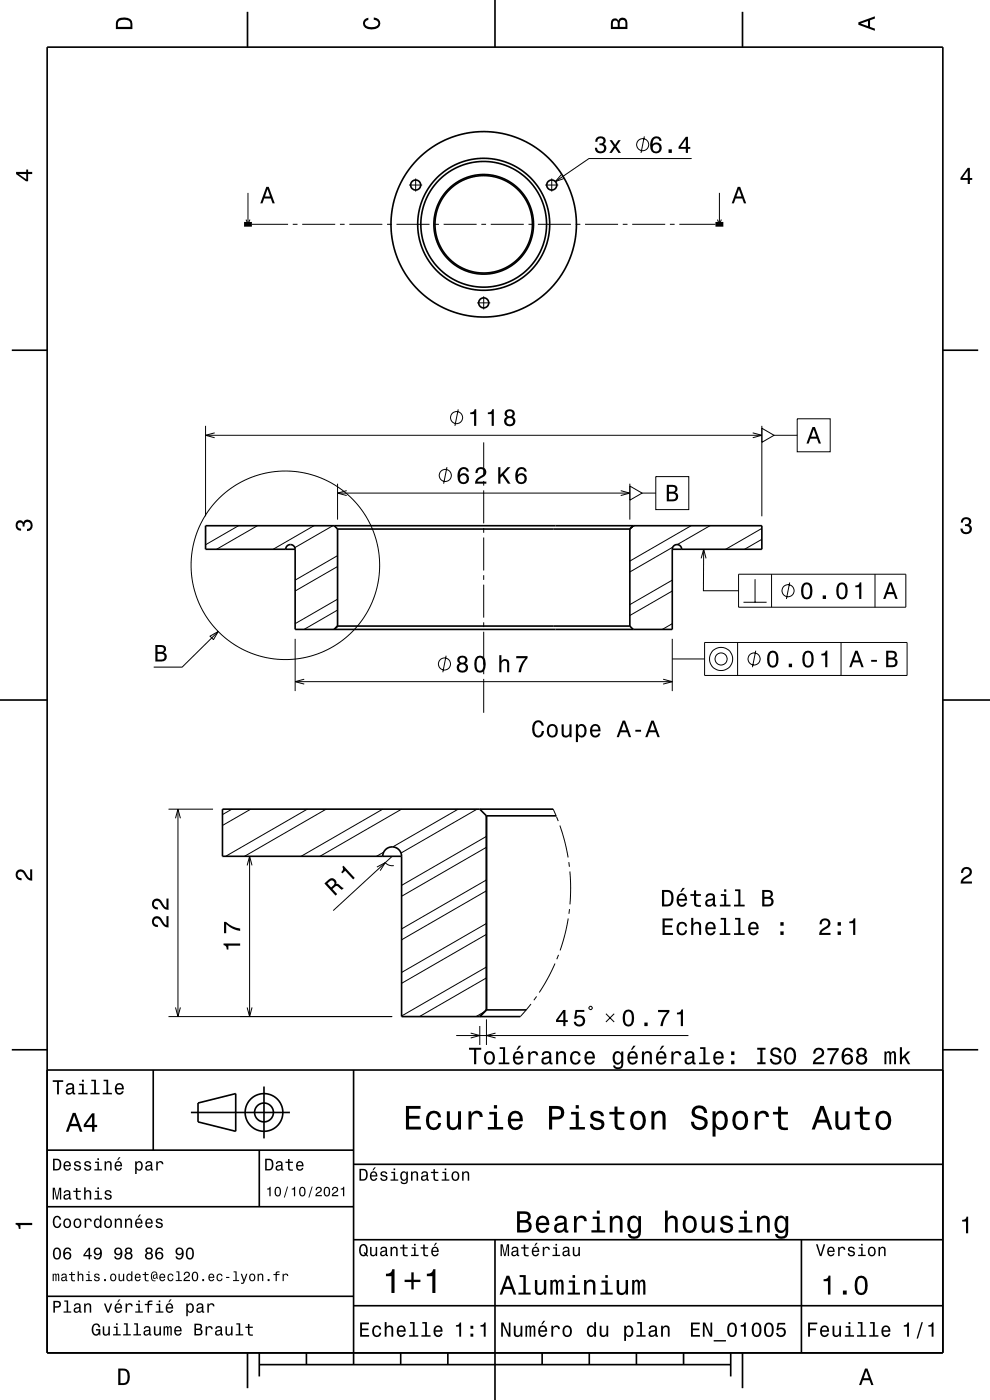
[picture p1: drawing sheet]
<svg xmlns="http://www.w3.org/2000/svg" width="210mm" height="297mm" viewBox="0 0 210 297" stroke-linecap="round" stroke-linejoin="round" font-family="sans-serif">
<g fill="none" stroke="#000" stroke-width=".21">
<path d="M86.8 39.3h2.8M88.2 37.9v2.7M115.7 39.3h2.7M117 37.9v2.7M119.1 37l-1.3 1.5 1.9-.7M136.7 28.9l-.7 3.5M146.7 33.6h-21.8l-7.1 4.9M52.2 46.6l.4 1 .4-1M52.6 40.9v6.7M53.4 47.6h7.7M62.1 47.6h1M64.1 47.6h7"/>
<path d="M72.1 47.6h1M74.1 47.6h7M82.1 47.6h1M84.1 47.6h7M92.1 47.6h1M94.1 47.6h7M102.1 47.6h1M104.1 47.6h7M112.1 47.6h1M114.1 47.6h7M122.1 47.6h1M124.1 47.6h7"/>
<path d="M132.1 47.6h1M134.1 47.6h7M142.1 47.6h1M144.1 47.6h7.7M152.2 46.6l.4 1 .4-1M152.6 40.9v6.7M101.2 64.3h2.8M102.6 62.9v2.7M43.6 90.3v19.2M43.6 92.3h118M45.5 91.8l-1.9 .5 1.9 .6M94.8 99.1l-.7 3.5"/>
<path d="M97.2 86.8l-.7 3.5M102.6 93.8v7.2M159.7 91.8l1.9 .5-1.9 .6M161.6 90.8l2.6 1.5-2.6 1.5zM161.6 90.3v19.2M164.2 92.3h4.9M169.1 88.8h7v7h-7zM50.6 111.5l-7 4.1M54.6 111.5l-8.7 5M66.6 111.5l-8.7 5M70.6 111.5l-8.1 4.7M71.6 117.9l-9 5.2"/>
<path d="M71.6 102.6v7.6M71.6 104.6h62M73.5 104.1l-1.9 .5 1.9 .5M102.6 102v1M102.6 104v7M102.6 112v1M102.6 114v7M131.7 104.1l1.9 .5-1.9 .5M133.6 103.1l2.6 1.5-2.6 1.5zM133.6 102.6v7.6M134.6 111.5l-.7 .4M136.2 104.6h2.9"/>
<path d="M139.1 101.1h7v7h-7zM142.7 116.1l-9.1 5.2M146.6 111.5l-13 7.5M148.7 118.5l.6-2 .5 2M149.3 116.5l-.1 8.8h7.5M150.6 111.5l-6.9 4M161.6 114.4l-3.7 2.1M161.6 112.1l-7.7 4.4M44.6 135l1.7-1-1 1.7zM46.3 134l-7.7 7.5h-6M62.6 135.5v11.1M71.6 129.4l-7.1 4.1"/>
<path d="M71.6 120.2l-9 5.2M71.6 127.1l-9 5.2M94.6 139.1l-.7 3.5M102.6 122v1M102.6 124v7M102.6 132v1M102.6 134v7M142.6 125.4l-9 5.2M142.6 132.3l-2.1 1.2M142.6 123.1l-9 5.2M142.6 135.5v11.1M142.6 139.8h6.9"/>
<path d="M149.5 136.3h42.9v7h-42.9zM156.5 136.3v7M156.7 121.8h35.4v7h-35.4zM157.7 127.8h4.9M160.2 122.9v4.9M160.3 138l-.7 3.5M163.7 121.8v7M167.5 123.6l-.7 3.5M178.4 136.3v7M185.6 121.8v7M62.6 144.6h80M64.5 144.1l-1.9 .5 1.9 .5"/>
<path d="M102.6 142v1M102.6 144v7.2M140.7 144.1l1.9 .5-1.9 .5M35.7 171.7h9.5M37.2 173.6l.5-1.9 .6 1.9M37.7 171.7v44M49.2 171.7l-2 1.1M53.2 171.7l-6 3.4M65.2 171.7l-17.3 10M69.2 171.7l-17.3 10M81.2 171.7l-17.3 10M85.2 171.7l-17.3 10"/>
<path d="M97.2 171.7l-13.9 8M101.2 171.7l-16.1 9.3M103.2 179.7l-18 10.4M103.2 177.4l-18 10.4M117.3 171.7l.7 1.5M118 173.3l.4 .9M118.8 175.1l1 3.4 .7 3.4M52.4 183.6l.5-1.9 .6 1.9M52.9 181.7v34M79.9 183.9l1.8-.9-1.1 1.7M81.4 180.8l-1.5 .9M81.7 183a2.01 2.01 0 0 0 1.8 .6"/>
<path d="M83.2 181.7l-12.5 11.5M103.2 198.2l-18 10.4M103.2 189l-18 10.4M103.2 195.9l-18 10.4M103.2 186.7l-18 10.4M120.5 194.8l-.7 3.5-1 3.3M120.7 182.9l.1 1M120.8 192.9l-.1 1M120.9 184.9l.1 3.2-.1 3.8M35.7 215.7h47.5M37.2 213.7l.5 2 .6-2M52.4 213.7l.5 2 .6-2"/>
<path d="M96.8 219.7h49.2M99.8 219.2l2 .5-2 .5M101.8 217.7v4M102.9 214.6l-1.9 1.1M103.2 207.5l-14.2 8.2M103.2 205.1l-18 10.4M103.2 216.2v5.5M105.1 219.2l-1.9 .5 1.9 .5M112.6 213l-2.2 2.7M113.8 211.4l-.6 .8M117.7 204.4l-1.5 3.2-1.8 3M118.5 202.6l-.4 .9"/>
<path d="M125.2 213.5l.4 .2-.2 .5-.5-.3zM128.5 215.1l1.8 1.7M130.3 215.1l-1.8 1.7"/>
<circle cx="136.3" cy="30.7" r="1.28"/>
<circle cx="96.9" cy="88.6" r="1.28"/>
<circle cx="60.5" cy="119.9" r="20"/>
<circle cx="94.5" cy="100.9" r="1.28"/>
<circle cx="153" cy="139.8" r="2.46"/>
<circle cx="153" cy="139.8" r="1.28"/>
<circle cx="160" cy="139.8" r="1.28"/>
<circle cx="167.2" cy="125.3" r="1.28"/>
<circle cx="94.3" cy="140.9" r="1.28"/>
</g>
<g fill="none" stroke="#000" stroke-width=".35">
<path d="M10 10h190v277h-190zM52.5 2.5v7.5M105 0v10M157.5 2.5v7.5M2.5 74.3h7.5M200 74.3h7.5M60.6 116.5a1 1 0 0 1 1-1 1 1 0 0 1 1 1M62.6 116.5h-19v-5h118v5h-19M62.6 116.5v17h80v-17M70.9 111.5l.7 .7M71.6 112.2h62M71.6 112.2v20.6"/>
<path d="M133.6 112.2v20.6M134.3 111.5l-.7 .7M142.6 116.5a1 1 0 0 1 1-1 1 1 0 0 1 1 1M71.6 132.8h62M71.6 132.8l-.7 .7M133.6 132.8l.7 .7M0 148.5h10M200 148.5h10M101.8 171.7l1.4 1.4M103.2 173.1v41.1M103.2 173.1h14.8M117.3 171.7h-70.1v10h38"/>
<path d="M81.2 181.7a2 2 0 0 1 2-2 2 2 0 0 1 2 2M85.2 181.7v34h25.2M103.2 214.2l-1.4 1.5M103.2 214.2h8.4M2.5 222.7h7.5M10 227h190M32.5 227v17M40.5 236h21M42 234l8-2v8l-8-2zM56 230.5v11M75 227v62.5M200 222.7h7.5"/>
<path d="M10 244h65M10 256h65M55 244v12M75 247h125M10 275h65M75 277h125M75 263h125M105 263v34M170 263v24M52.5 287v7.5M55 289.5h100M55 287v5"/>
<path d="M65 287v2.5M85 287v2.5M95 287v2.5M115 287v2.5M125 287v2.5M135 287v2.5M145 287v2.5M155 287v5M157.5 287v7.5"/>
<circle cx="88.2" cy="39.3" r="1.07"/>
<circle cx="117" cy="39.3" r="1.07"/>
<circle cx="102.6" cy="47.6" r="10.3"/>
<circle cx="102.6" cy="47.6" r="14"/>
<circle cx="102.6" cy="47.6" r="10.6"/>
<circle cx="102.6" cy="47.6" r="13.3"/>
<circle cx="102.6" cy="47.6" r="19.7"/>
<circle cx="102.6" cy="64.3" r="1.07"/>
<circle cx="56" cy="236" r="2"/>
<circle cx="56" cy="236" r="4"/>
</g>
<path d="M51.8 47.6h1.6M151.8 47.6h1.6" fill="none" stroke="#000" stroke-width="1" stroke-linecap="butt"/>
<g fill="#000">
<path d="M25 4a2.2 2.2 0 0 0-.4 2.2h3.5v-1.2a1.42 1.42 0 0 0-1.8-1.3zM25.3 4.4a2.13 2.13 0 0 1 2.3 .3l.1 1h-2.7l.1-1z" fill-rule="evenodd"/>
<path d="M77.3 4.2l.8-.4v.4a.7 .7 0 0 0-.7 .5 .7 .7 0 0 0 .4 .8 1.7 1.7 0 0 0 2.5-.5 .9 .9 0 0 0-1-.8v-.5a1.24 1.24 0 0 1 1.4 1.1 1.24 1.24 0 0 1-1.1 1.4 2.22 2.22 0 0 1-2.5-.7l-.1-.5z" fill-rule="evenodd"/>
<path d="M129.8 4.2l-.2 .7v1.3h3.5v-1.4a.98 .98 0 0 0-.8-1 .98 .98 0 0 0-1.1 .6 .83 .83 0 0 0-1.4-.2zM130.1 4.5a.54 .54 0 0 1 .7-.1 .54 .54 0 0 1 .2 .6v.7h-1zM131.6 4.4a.62 .62 0 0 1 .7-.1 .62 .62 0 0 1 .4 .6v.8h-1.2z" fill-rule="evenodd"/>
<path d="M182.1 4.7v.6l3.5 1.2v-.4l-1-.4v-1.4l1-.4v-.4zM182.6 5l1.5-.5v1z" fill-rule="evenodd"/>
<path d="M3.4 36.5v.4l2.1 1.6h.5v-1.6h.8v-.4h-.8v-.5h-.4v.5zM4 36.9h1.6v1.1z" fill-rule="evenodd"/>
<path d="M126.6 29.2l-.3 .9h.4a.62 .62 0 0 1 .4-.8 .62 .62 0 0 1 .7 .3 .62 .62 0 0 1-.2 .8h-.5v.4a.72 .72 0 0 1 1 .5 .72 .72 0 0 1-.5 .9 .72 .72 0 0 1-.9-.5l-.1-.4h-.4a1.18 1.18 0 0 0 1.5 1.2 1.18 1.18 0 0 0 .6-1.8l-.2-.1a.91 .91 0 0 0 .3-1.1 .91 .91 0 0 0-1-.6zM129.3 29.7l.9 1.4-.9 1.3h.5l.7-1 .7 1h.5l-1-1.4 1-1.3h-.6l-.6 1-.7-1z" fill-rule="evenodd"/>
<path d="M138.5 29.2a2.39 2.39 0 0 0 .1 3.2 1.16 1.16 0 0 0 1.6-.3 1.16 1.16 0 0 0-.2-1.5 1.16 1.16 0 0 0-1.6 0 1.02 1.02 0 0 1 .8-1.3 .58 .58 0 0 1 .7 .6h.4a1.11 1.11 0 0 0-.7-.9 1.11 1.11 0 0 0-1.1 .2zM138.4 31.4a.75 .75 0 0 1 1.5 0 .75 .75 0 0 1-1.5 0zM141.8 31.7v.7h.7v-.7zM145.5 29l-1.6 2.1v.5h1.6v.8h.4v-.8h.5v-.4h-.5v-2.2zM145.5 29.6v1.6h-1.1z" fill-rule="evenodd"/>
<path d="M205.3 35.6l-1.6 2.1v.5h1.6v.8h.4v-.8h.5v-.4h-.5v-2.2zM205.3 36.2v1.6h-1.1z" fill-rule="evenodd"/>
<path d="M56.5 39.6l-1.3 3.5h.5l.3-1h1.4l.4 1h.5l-1.3-3.5zM56.7 40.1l.6 1.6h-1.1z" fill-rule="evenodd"/>
<path d="M156.5 39.6l-1.3 3.5h.5l.3-1h1.4l.4 1h.5l-1.3-3.5zM156.7 40.1l.6 1.6h-1.1z" fill-rule="evenodd"/>
<path d="M99.7 87.5v.4h.9v2.4h.4v-3.5h-.3a.77 .77 0 0 1-1 .7zM103.5 87.5v.4h.8v2.4h.5v-3.5h-.4a.77 .77 0 0 1-.9 .7zM107.3 87.1a.83 .83 0 0 0 .2 1.4 1.11 1.11 0 0 0-.4 1.5 1.11 1.11 0 0 0 1.5 .4 1.03 1.03 0 0 0 .7-1 1.03 1.03 0 0 0-.6-.9 .88 .88 0 0 0 .4-1.1 .88 .88 0 0 0-1-.6zM107.4 89.4a.71 .71 0 0 1 1.4 0 .71 .71 0 0 1-1.4 0zM107.5 87.8a.6 .6 0 0 1 1.2 0 .6 .6 0 0 1-1.2 0z" fill-rule="evenodd"/>
<path d="M172.3 90.6l-1.2 3.5h.4l.4-1h1.4l.4 1h.4l-1.2-3.5zM172.6 91.1l.5 1.5h-1z" fill-rule="evenodd"/>
<path d="M3.6 110.6a.86 .86 0 0 1 1.4 .2 1.06 1.06 0 0 1 1.2-.5 1.06 1.06 0 0 1 .7 1.2 1.1 1.1 0 0 1-1.2 1.2v-.5a.71 .71 0 0 0 .8-1 .71 .71 0 0 0-1.3-.1v.6h-.4a.61 .61 0 0 0-.3-.8 .61 .61 0 0 0-.8 .3 .61 .61 0 0 0 .2 .8l.6 .1v.5a1.15 1.15 0 0 1-1.2-.7 1.15 1.15 0 0 1 .3-1.3z" fill-rule="evenodd"/>
<path d="M97.6 99.4a2.4 2.4 0 0 0 .2 3.2 1.16 1.16 0 0 0 1.5-.3 1.16 1.16 0 0 0-.2-1.6 1.16 1.16 0 0 0-1.6 .1 1.02 1.02 0 0 1 .9-1.3 .58 .58 0 0 1 .6 .6h.5a1.12 1.12 0 0 0-.8-1 1.12 1.12 0 0 0-1.1 .3zM97.5 101.6a.75 .75 0 0 1 1.5 0 .75 .75 0 0 1-1.5 0zM101.2 99.4l-.4 1h.5a.7 .7 0 0 1 .5-.9 .7 .7 0 0 1 .9 .5 .7 .7 0 0 1-.5 .9 1.8 1.8 0 0 0-1.4 1.7h2.4v-.4h-1.9a2.2 2.2 0 0 1 1.4-1.2 1.13 1.13 0 0 0 .1-1.7 1.13 1.13 0 0 0-1.6 .1z" fill-rule="evenodd"/>
<path d="M105.7 99.1v3.5h.5v-1.2l.4-.5 1.1 1.7h.6l-1.4-2 1.4-1.5h-.7l-1.4 1.6v-1.6zM109.8 99.4a2.4 2.4 0 0 0 .2 3.2 1.16 1.16 0 0 0 1.5-.3 1.16 1.16 0 0 0-.1-1.6 1.16 1.16 0 0 0-1.6 .1 1.03 1.03 0 0 1 .8-1.3 .58 .58 0 0 1 .7 .6h.4a1.11 1.11 0 0 0-.7-1 1.11 1.11 0 0 0-1.2 .3zM109.8 101.6a.75 .75 0 0 1 1.5 0 .75 .75 0 0 1-1.5 0z" fill-rule="evenodd"/>
<path d="M141.4 102.9v3.5h1.4a.98 .98 0 0 0 1-.8 .98 .98 0 0 0-.6-1.1 .86 .86 0 0 0 .5-1.1 .86 .86 0 0 0-1-.5zM141.9 103.3h.7a.53 .53 0 0 1 .6 .5 .53 .53 0 0 1-.6 .5h-.7zM141.9 104.7h.8a.61 .61 0 0 1 .7 .6 .61 .61 0 0 1-.7 .6h-.8z" fill-rule="evenodd"/>
<path d="M204.1 110a1.08 1.08 0 0 1 1.4-.2 1.08 1.08 0 0 1 .4 1.3l-.3 .3a1.06 1.06 0 0 1 .5 1.2 1.06 1.06 0 0 1-1.2 .7 1.1 1.1 0 0 1-1.2-1.2h.5a.71 .71 0 0 0 1 .8 .71 .71 0 0 0 .1-1.3h-.6v-.4a.61 .61 0 0 0 .8-.3 .61 .61 0 0 0-.2-.8 .61 .61 0 0 0-.9 .2l-.1 .6h-.5z" fill-rule="evenodd"/>
<path d="M33 136.8v3.5h1.3a.98 .98 0 0 0 1.1-.7 .98 .98 0 0 0-.6-1.2 .86 .86 0 0 0 .4-1 .86 .86 0 0 0-1-.6zM33.4 137.3h.7a.53 .53 0 0 1 .7 .5 .53 .53 0 0 1-.7 .5h-.7zM33.4 138.7h.8a.61 .61 0 0 1 .7 .6 .61 .61 0 0 1-.7 .6h-.8z" fill-rule="evenodd"/>
<path d="M163 138.5a2.67 2.67 0 0 0 .4 3 1.14 1.14 0 0 0 1.7-.9 2.31 2.31 0 0 0-.7-2.5l-.5-.1-.5 .1zM163.6 138.5h.7a2.38 2.38 0 0 1 0 2.6h-.7a2.37 2.37 0 0 1 0-2.6zM167.3 140.8v.7h.7v-.7zM170.5 138.5a2.67 2.67 0 0 0 .4 3 1.14 1.14 0 0 0 1.6-.9 2.31 2.31 0 0 0-.6-2.5l-.5-.1-.5 .1zM171.1 138.5h.6a2.38 2.38 0 0 1 0 2.6h-.6a2.37 2.37 0 0 1 0-2.6zM174.2 138.7v.4h.8v2.4h.5v-3.5h-.3a.77 .77 0 0 1-1 .7z" fill-rule="evenodd"/>
<path d="M170.2 124a2.67 2.67 0 0 0 .4 3.1 1.14 1.14 0 0 0 1.7-1 2.31 2.31 0 0 0-.6-2.4l-.6-.2-.5 .2zM170.8 124.1h.7a2.37 2.37 0 0 1 0 2.6h-.7a2.37 2.37 0 0 1 0-2.6zM174.5 126.3v.8h.7v-.8zM177.7 124a2.67 2.67 0 0 0 .4 3.1 1.14 1.14 0 0 0 1.6-1 2.31 2.31 0 0 0-.6-2.4l-.5-.2-.5 .2zM178.3 124.1h.6a2.37 2.37 0 0 1 0 2.6h-.6a2.38 2.38 0 0 1 0-2.6zM181.4 124.2v.4h.8v2.5h.5v-3.6h-.3a.77 .77 0 0 1-1 .7z" fill-rule="evenodd"/>
<path d="M188.6 123.6l-1.3 3.5h.5l.4-1.1h1.4l.3 1.1h.5l-1.3-3.5zM188.9 124.1l.5 1.5h-1.1z" fill-rule="evenodd"/>
<path d="M97.3 139.3a.83 .83 0 0 0 .2 1.4 1.11 1.11 0 0 0-.5 1.6 1.11 1.11 0 0 0 1.6 .3 1.03 1.03 0 0 0 .7-.9 1.03 1.03 0 0 0-.6-1 .89 .89 0 0 0 .4-1.1 .89 .89 0 0 0-1-.5zM97.4 141.6a.71 .71 0 0 1 1.4 0 .71 .71 0 0 1-1.4 0zM97.5 140.1a.6 .6 0 0 1 1.2 0 .6 .6 0 0 1-1.2 0zM100.9 139.5a2.68 2.68 0 0 0 .4 3.1 1.14 1.14 0 0 0 1.6-.9 2.31 2.31 0 0 0-.6-2.5l-.5-.1-.5 .1zM101.5 139.6h.7a2.37 2.37 0 0 1 0 2.6h-.7a2.38 2.38 0 0 1 0-2.6z" fill-rule="evenodd"/>
<path d="M105.9 139v3.6h.5v-1.6a.63 .63 0 0 1 .3-.7 .63 .63 0 0 1 .8 .3l.1 2h.4v-1.8a.88 .88 0 0 0-.6-1 .88 .88 0 0 0-1 .5v-1.3zM109.5 139.2v.4h1.9a5.2 5.2 0 0 0-1.4 3h.5a5.3 5.3 0 0 1 1.4-3v-.4z" fill-rule="evenodd"/>
<path d="M113.2 153.3a2.52 2.52 0 0 0 .4 3.1 1.27 1.27 0 0 0 1.8-1.3h-.5a.82 .82 0 0 1-1.1 .9 2.08 2.08 0 0 1 0-2.7 .72 .72 0 0 1 1.1 .6h.5a1.19 1.19 0 0 0-.9-1.1 1.19 1.19 0 0 0-1.3 .5zM116.3 154a1.53 1.53 0 0 0 .9 2.5 1.48 1.48 0 0 0 1.1-1.5 1.48 1.48 0 0 0-1.1-1.4l-.5 .1zM116.6 154.2a.67 .67 0 0 1 .7-.2 .67 .67 0 0 1 .5 .6 1.11 1.11 0 0 1-.6 1.5 1.17 1.17 0 0 1-.6-1.9zM119.1 153.7v1.8a.89 .89 0 0 0 .6 .9 .89 .89 0 0 0 1.1-.4v.4h.4v-2.7h-.4v1.5a.65 .65 0 0 1-.4 .8 .65 .65 0 0 1-.8-.3v-2zM122.2 153.7v3.7h.4v-1.4a.93 .93 0 0 0 1 .5 .93 .93 0 0 0 .8-.9 1.5 1.5 0 0 0-1-2l-.5 .1-.3 .4v-.4zM122.8 154.2a.63 .63 0 0 1 .7-.2 .63 .63 0 0 1 .4 .6 1.13 1.13 0 0 1-.6 1.5 1.18 1.18 0 0 1-.5-1.9zM125.5 154a1.54 1.54 0 0 0 .8 2.5 1.05 1.05 0 0 0 1-.9h-.4l-.2 .4-.4 .1a.76 .76 0 0 1-.7-.9h1.8a1.16 1.16 0 0 0-.5-1.4 1.16 1.16 0 0 0-1.4 .2zM125.8 154.2a.66 .66 0 0 1 .8-.2 .66 .66 0 0 1 .3 .8h-1.3zM132.1 152.9l-1.3 3.5h.5l.3-1h1.4l.4 1h.5l-1.3-3.5zM132.3 153.4l.6 1.5h-1.1zM134.8 154.8v.4h1.2v-.4zM138.2 152.9l-1.3 3.5h.4l.4-1h1.4l.4 1h.4l-1.2-3.5zM138.4 153.4l.5 1.5h-1z" fill-rule="evenodd"/>
<path d="M181.4 138l-1.3 3.5h.5l.4-1h1.4l.3 1h.5l-1.3-3.5zM181.7 138.5l.5 1.6h-1.1zM184.8 140v.4h1.2v-.4zM188 138v3.5h1.3a.98 .98 0 0 0 1.1-.7 .98 .98 0 0 0-.6-1.1 .86 .86 0 0 0 .4-1.1 .86 .86 0 0 0-1-.6zM188.4 138.5h.8a.53 .53 0 0 1 .6 .5 .53 .53 0 0 1-.7 .5h-.7zM188.4 139.9h.8a.61 .61 0 0 1 .7 .6 .61 .61 0 0 1-.7 .6h-.8z" fill-rule="evenodd"/>
<path d="M3.6 184.7a1.22 1.22 0 0 1 2 .8l.4 .5 .4 .3v-1.9h.4v2.4a1.8 1.8 0 0 1-1.7-1.4 .71 .71 0 0 0-.9-.5 .71 .71 0 0 0-.5 .9 .71 .71 0 0 0 .9 .5v.4a1.19 1.19 0 0 1-1.2-.6 1.19 1.19 0 0 1 .2-1.4z" fill-rule="evenodd"/>
<path d="M32.5 194.7a1.2 1.2 0 0 0-.2 1.3 1.2 1.2 0 0 0 1.2 .7v-.5a.7 .7 0 0 1-.9-.5 .7 .7 0 0 1 .6-.8 .7 .7 0 0 1 .8 .4 1.8 1.8 0 0 0 1.7 1.5v-2.4h-.4v1.9a2.2 2.2 0 0 1-1.1-1.5 1.1 1.1 0 0 0-1.7-.1zM32.5 190.9a1.2 1.2 0 0 0-.2 1.4 1.2 1.2 0 0 0 1.2 .6v-.4a.7 .7 0 0 1-.9-.5 .7 .7 0 0 1 .6-.9 .7 .7 0 0 1 .8 .5 1.8 1.8 0 0 0 1.7 1.4v-2.4h-.4v1.9a1.69 1.69 0 0 1-.9-1.1 1.14 1.14 0 0 0-1.9-.5z" fill-rule="evenodd"/>
<path d="M68.8 187.4l2.4 2.6 .3-.3-1-1.1a.85 .85 0 0 1 1.3-.4l.7 .6 .4-.4-1.2-.9h-.4a.97 .97 0 0 0-.4-1.1 .97 .97 0 0 0-1.2 .2zM69.4 187.4a1.09 1.09 0 0 1 1.2-.6 .6 .6 0 0 1 .4 .5 .6 .6 0 0 1-.4 .6l-.4 .4z" fill-rule="evenodd"/>
<path d="M72.6 183.9l.3-.2 2.3 2.6-.3 .3-1.7-1.9-.6 .6-.2-.3a.77 .77 0 0 0 .2-1.1z" fill-rule="evenodd"/>
<path d="M140.5 194.8v3.5h2.3v-.4h-1.8v-1.2h1.6v-.4h-1.6v-1h1.7v-.5zM143.8 195.9a1.53 1.53 0 0 0 .8 2.5 1.05 1.05 0 0 0 1.2-1h-.5a.67 .67 0 0 1-.6 .6 .67 .67 0 0 1-.7-.6 1.12 1.12 0 0 1 .7-1.5 .6 .6 0 0 1 .6 .6h.5a1.09 1.09 0 0 0-.8-.9 1.09 1.09 0 0 0-1.2 .3zM146.6 194.7v3.6h.5v-1.5a.63 .63 0 0 1 .4-.8 .63 .63 0 0 1 .8 .3v2h.4v-1.7a.88 .88 0 0 0-.6-1 .88 .88 0 0 0-1 .4v-1.3zM149.9 195.9a1.54 1.54 0 0 0 .8 2.5 1.06 1.06 0 0 0 1.1-.8h-.5l-.2 .3-.4 .1a.75 .75 0 0 1-.7-.9h1.8a1.16 1.16 0 0 0-.5-1.4 1.16 1.16 0 0 0-1.4 .2zM150.2 196.1a.66 .66 0 0 1 .8-.1 .66 .66 0 0 1 .4 .7h-1.4zM152.9 194.7v.4h.7v2.9h-.9v.3h2.2v-.3h-.9v-3.3zM155.9 194.7v.4h.7v2.9h-.9v.3h2.3v-.3h-.9v-3.3zM159 195.9a1.54 1.54 0 0 0 .8 2.5 1.06 1.06 0 0 0 1.1-.8h-.5l-.2 .3-.3 .1a.75 .75 0 0 1-.7-.9h1.7a1.17 1.17 0 0 0-.5-1.4 1.17 1.17 0 0 0-1.4 .2zM159.3 196.1a.66 .66 0 0 1 .8-.1 .66 .66 0 0 1 .4 .7h-1.3zM165.5 197.6v.7h.7v-.7zM165.5 195.6v.8h.7v-.8z" fill-rule="evenodd"/>
<path d="M140.4 188.8v3.5h1.2a1.42 1.42 0 0 0 1.3-1.8 1.38 1.38 0 0 0-1.3-1.7zM140.9 189.2l1 .1a1.89 1.89 0 0 1 0 2.5l-1 .1zM144.8 188.4l-.5 .8h.3l.7-.8zM143.8 189.9a1.54 1.54 0 0 0 .8 2.5 1.06 1.06 0 0 0 1.1-.9h-.4l-.3 .4-.3 .1a.76 .76 0 0 1-.7-.9h1.8a1.17 1.17 0 0 0-.5-1.4 1.17 1.17 0 0 0-1.5 .2zM144.2 190.1a.66 .66 0 0 1 .8-.1 .66 .66 0 0 1 .3 .7h-1.3zM147.2 188.9v.8h-.7v.4h.7v1.8a1.05 1.05 0 0 0 1.5 .5v-.4a.68 .68 0 0 1-1-.4v-1.5h1v-.4h-1v-.8zM149.9 189.7l-.2 .7h.4a.55 .55 0 0 1 .7-.6 .55 .55 0 0 1 .3 .8l-.2 .1a1 1 0 0 0-1 .2 1 1 0 0 0-.3 1 .94 .94 0 0 0 1.7 0l.1 .3 .5 .1v-.3l-.2-.1v-.2v-1.4a1.02 1.02 0 0 0-.7-.8 1.02 1.02 0 0 0-1.1 .2zM150.1 191.2l1.1-.3a.77 .77 0 0 1-.2 .9 .77 .77 0 0 1-.9 .1l-.1-.4zM152.9 189.7v.4h.7v1.8h-.9v.4h2.3v-.4h-.9v-2.2zM153.6 188.7v.5h.5v-.5zM155.9 188.7v.3h.7v2.9h-.9v.4h2.3v-.4h-.9v-3.2zM161.7 188.8v3.5h1.3a.98 .98 0 0 0 1.1-.7 .98 .98 0 0 0-.6-1.2 .86 .86 0 0 0 .4-1 .86 .86 0 0 0-1-.6zM162.1 189.2h.8a.53 .53 0 0 1 .6 .6 .53 .53 0 0 1-.7 .4h-.7zM162.1 190.7h.8a.61 .61 0 0 1 .7 .5 .61 .61 0 0 1-.7 .7h-.8z" fill-rule="evenodd"/>
<path d="M174.2 195.1l-.4 1h.5a.7 .7 0 0 1 .5-.9 .7 .7 0 0 1 .9 .6 .7 .7 0 0 1-.5 .8 1.8 1.8 0 0 0-1.4 1.7h2.4v-.4h-1.9a2.2 2.2 0 0 1 1.4-1.2 1.13 1.13 0 0 0 .1-1.6 1.13 1.13 0 0 0-1.6 0zM177.7 197.6v.7h.7v-.7zM177.7 195.6v.8h.7v-.8zM180.2 195.5v.4h.8v2.4h.4v-3.5h-.3a.77 .77 0 0 1-.9 .7z" fill-rule="evenodd"/>
<path d="M204.2 184.2a1.18 1.18 0 0 1 1.9 .3 1.18 1.18 0 0 1-1 1.7l-.5 .4-.3 .4h1.9v.4h-2.4a1.81 1.81 0 0 1 1.4-1.7 .71 .71 0 0 0 .5-.9 .71 .71 0 0 0-.9-.5 .71 .71 0 0 0-.5 .9h-.5z" fill-rule="evenodd"/>
<path d="M47.4 200.2v.3a.77 .77 0 0 1 .7 .9h.4v-.8h2.4v-.4zM47.5 195.6v2.4h.5v-1.9a5.2 5.2 0 0 0 2.9 1.4v-.5a5.3 5.3 0 0 1-3-1.4z" fill-rule="evenodd"/>
<path d="M119.5 214.3l-1.6 2.1v.4h1.6v.9h.4v-.9h.5v-.4h-.5v-2.1zM119.5 214.8v1.6h-1.1zM122.1 214.3l-.3 1.8h.4a.79 .79 0 0 1 1.2-.2 .79 .79 0 0 1 0 1.2 .79 .79 0 0 1-1.2-.1v-.2h-.5a1.21 1.21 0 0 0 1.5 1 1.21 1.21 0 0 0 .8-1.6 1.21 1.21 0 0 0-1.7-.6l.1-.9h1.5v-.4z" fill-rule="evenodd"/>
<path d="M132.4 214.6a2.67 2.67 0 0 0 .4 3.1 1.14 1.14 0 0 0 1.6-.9 2.3 2.3 0 0 0-.6-2.5l-.5-.1-.5 .1zM133 214.7h.6a2.38 2.38 0 0 1 0 2.6h-.6a2.37 2.37 0 0 1 0-2.6zM136.7 216.9v.8h.7v-.8zM139.6 214.3v.4h1.9a5.2 5.2 0 0 0-1.4 3h.5a5.2 5.2 0 0 1 1.4-3v-.4zM143.6 214.8v.4h.8v2.5h.5v-3.5h-.4a.77 .77 0 0 1-.9 .6z" fill-rule="evenodd"/>
<path d="M11.2 229.2v.3h.9v2.7h.4v-2.7h.9v-.3zM14.3 230l-.3 .5h.4a.47 .47 0 0 1 .6-.4 .47 .47 0 0 1 .3 .6l-.2 .1a.84 .84 0 0 0-1 .2 .84 .84 0 0 0 0 1.1 .9 .9 0 0 0 1.3-.2l.1 .2 .5 .1v-.3l-.3-.1v-.1v-1.2a.87 .87 0 0 0-.6-.7 .87 .87 0 0 0-.8 .2zM14.4 231.3l.9-.3a.66 .66 0 0 1-.1 .7 .66 .66 0 0 1-.8 .1zM16.8 229.9v.3h.6v1.6h-.8v.4h2v-.4h-.8v-1.9zM17.4 229.1v.4h.4v-.4zM19.4 229.1v.3h.6v2.4h-.8v.4h1.9v-.4h-.7v-2.7zM22 229.1v.3h.6v2.4h-.8v.4h1.9v-.4h-.7v-2.7zM24.6 230.1a1.32 1.32 0 0 0 .7 2.1 .9 .9 0 0 0 .9-.7h-.3l-.2 .3-.4 .1a.65 .65 0 0 1-.5-.8h1.5a1 1 0 0 0-.4-1.2 1 1 0 0 0-1.3 .2zM24.9 230.3a.57 .57 0 0 1 .7-.1 .57 .57 0 0 1 .3 .6h-1.1z" fill-rule="evenodd"/>
<path d="M86.1 234.6v5h3.2v-.6h-2.5v-1.7h2.2v-.6h-2.2v-1.5h2.4v-.6zM90.8 236.2a2.6 2.6 0 0 0 .5 3.4 1.59 1.59 0 0 0 2.3-1.4h-.6a.95 .95 0 0 1-.9 1 .95 .95 0 0 1-1-.9 1.59 1.59 0 0 1 .9-2.1 .86 .86 0 0 1 .9 .8h.7a1.56 1.56 0 0 0-1.1-1.3 1.56 1.56 0 0 0-1.7 .5zM94.8 235.8v2.5a1.27 1.27 0 0 0 .9 1.4 1.27 1.27 0 0 0 1.5-.7v.6h.6v-3.8h-.6v2.2a.92 .92 0 0 1-.6 1.1 .92 .92 0 0 1-1.2-.4v-2.9zM99.4 235.8v3.8h.6v-2.2a.95 .95 0 0 1 .5-1.1 .95 .95 0 0 1 1.2 .3l.1 .4h.6a1.28 1.28 0 0 0-1-1.4 1.28 1.28 0 0 0-1.4 .8v-.6zM103.8 235.9v.5h1v2.7h-1.3v.5h3.2v-.5h-1.3v-3.2zM104.8 234.4v.8h.6v-.8zM108.1 236.2a2.63 2.63 0 0 0 .5 3.4 1.58 1.58 0 0 0 2.2-1.1h-.6l-.3 .5-.5 .2a1.08 1.08 0 0 1-1-1.3h2.5a1.66 1.66 0 0 0-.7-2 1.66 1.66 0 0 0-2.1 .3zM108.6 236.5a.94 .94 0 0 1 1.2-.2 .94 .94 0 0 1 .5 1h-1.9zM116.5 234.6v5h.6v-2.1h.8a1.47 1.47 0 0 0 1.8-1.2 1.47 1.47 0 0 0-1.5-1.7zM117.1 235.2a1.6 1.6 0 0 1 1.8 .5 .86 .86 0 0 1 0 .9 .86 .86 0 0 1-.9 .3h-.9zM121.1 235.9v.5h1v2.7h-1.3v.5h3.3v-.5h-1.3v-3.2zM122.1 234.4v.8h.7v-.8zM125.6 235.9a1.08 1.08 0 0 0-.3 1.2 1.08 1.08 0 0 0 1 .7l1.1 .4a.57 .57 0 0 1 .2 .6 .57 .57 0 0 1-.5 .4 .96 .96 0 0 1-1.4-.8h-.6a1.6 1.6 0 0 0 1.3 1.4 1.6 1.6 0 0 0 1.7-.8 1.13 1.13 0 0 0-1-1.6l-1.1-.3-.2-.4a.87 .87 0 0 1 .9-.5 .87 .87 0 0 1 .8 .6h.6a1.4 1.4 0 0 0-2.1-1.1zM130.4 234.7v1.2h-1.1v.5h1.1v2.6l.2 .4 .4 .3h1.4v-.5a.98 .98 0 0 1-1.4-.5v-2.3h1.4v-.5h-1.4v-1.2zM134.1 236.2a2.56 2.56 0 0 0 .5 3.4 1.72 1.72 0 0 0 1.8-.2 1.72 1.72 0 0 0 .6-1.7 1.7 1.7 0 0 0-.9-1.9 1.7 1.7 0 0 0-2 .4zM134.6 236.6a.96 .96 0 0 1 1-.4 .96 .96 0 0 1 .7 .8 1.59 1.59 0 0 1-1 2.2 1.19 1.19 0 0 1-1-1.5zM138.2 235.8v3.8h.6v-2.2a.97 .97 0 0 1 .5-1.1 .97 .97 0 0 1 1.1 .1l.1 .8v2.4h.7v-2.5a1.27 1.27 0 0 0-.9-1.4 1.27 1.27 0 0 0-1.5 .6v-.5zM147.1 234.9a1.38 1.38 0 0 0-.3 1.5 1.38 1.38 0 0 0 1.3 .9 1.26 1.26 0 0 1 1.4 .9 1.15 1.15 0 0 1-1.3 .9 1.15 1.15 0 0 1-1-1.1h-.7a1.8 1.8 0 0 0 1.7 1.8 1.8 1.8 0 0 0 1.9-1.6 1.45 1.45 0 0 0-1.5-1.4 1.02 1.02 0 0 1-1.2-.9 .99 .99 0 0 1 1.1-.8 .99 .99 0 0 1 .8 1h.7a1.67 1.67 0 0 0-1-1.6 1.67 1.67 0 0 0-1.9 .4zM151.2 235.8v5.3h.6v-2.1a1.32 1.32 0 0 0 1.4 .7 1.32 1.32 0 0 0 1.1-1.1 2.43 2.43 0 0 0-.8-2.8 1.22 1.22 0 0 0-1.7 .5v-.5zM152.1 236.6a.89 .89 0 0 1 .9-.4 .89 .89 0 0 1 .7 .8 1.61 1.61 0 0 1-.9 2.2 1.19 1.19 0 0 1-1-1.5zM155.8 236.2a2.56 2.56 0 0 0 .5 3.4 1.72 1.72 0 0 0 1.8-.2 1.72 1.72 0 0 0 .6-1.7 1.7 1.7 0 0 0-.9-1.9 1.7 1.7 0 0 0-2 .4zM156.3 236.6a.96 .96 0 0 1 1-.4 .96 .96 0 0 1 .7 .8 1.59 1.59 0 0 1-1 2.2 1.19 1.19 0 0 1-1-1.5zM160.1 235.8v3.8h.6v-2.2a.95 .95 0 0 1 .5-1.1 .95 .95 0 0 1 1.2 .3l.1 .4h.6a1.28 1.28 0 0 0-1-1.4 1.28 1.28 0 0 0-1.4 .8v-.6zM165.1 234.7v1.2h-1.1v.5h1.1v2.6l.2 .4 .4 .3h1.4v-.5a.97 .97 0 0 1-1.4-.5v-2.3h1.4v-.5h-1.4v-1.2zM174 234.6l-1.8 5h.6l.6-1.5h2l.5 1.5h.7l-1.9-5zM174.4 235.3l.7 2.2h-1.5zM177.2 235.8v2.5a1.27 1.27 0 0 0 .9 1.4 1.27 1.27 0 0 0 1.5-.7v.6h.6v-3.8h-.6v2.2a.92 .92 0 0 1-.6 1.1 .92 .92 0 0 1-1.1-.4l-.1-2.9zM182.4 234.7v1.2h-1.1v.5h1.1v2.6l.2 .4 .4 .3h1.5v-.5a.97 .97 0 0 1-1.4-.5l-.1-2.3h1.5v-.5h-1.5v-1.2zM186.1 236.2a2.56 2.56 0 0 0 .6 3.4 1.72 1.72 0 0 0 1.8-.2 1.72 1.72 0 0 0 .6-1.7 1.7 1.7 0 0 0-.9-1.9 1.7 1.7 0 0 0-2.1 .4zM186.6 236.6a.96 .96 0 0 1 1-.4 .96 .96 0 0 1 .7 .8 1.59 1.59 0 0 1-.9 2.2 1.19 1.19 0 0 1-1.1-1.5z" fill-rule="evenodd"/>
<path d="M99.5 222.3v.4h1.1v3.1h.4v-3.1h1.1v-.4zM103 223.4a1.53 1.53 0 0 0 .8 2.5 1.48 1.48 0 0 0 1.2-1.5 1.48 1.48 0 0 0-1.2-1.4l-.5 .1zM103.3 223.6a.67 .67 0 0 1 .7-.2 .67 .67 0 0 1 .5 .6 1.11 1.11 0 0 1-.7 1.5 1.17 1.17 0 0 1-.5-1.9zM106 222.2v.3h.7v2.9h-.9v.4h2.2v-.4h-.9v-3.2zM110.1 221.8l-.6 .9h.3l.7-.9zM109.1 223.4a1.54 1.54 0 0 0 .8 2.5 1.07 1.07 0 0 0 1.1-.9h-.5l-.2 .4-.4 .1a.76 .76 0 0 1-.7-.9h1.8a1.16 1.16 0 0 0-.5-1.4 1.16 1.16 0 0 0-1.4 .2zM109.4 223.6a.66 .66 0 0 1 .8-.2 .66 .66 0 0 1 .4 .8h-1.4zM112.1 223.1v2.7h.4v-1.6a.66 .66 0 0 1 .4-.8 .66 .66 0 0 1 .8 .3v.2h.5a.89 .89 0 0 0-.7-.9 .89 .89 0 0 0-1 .5v-.4zM115.2 223.2l-.3 .7h.4a.55 .55 0 0 1 .7-.6 .55 .55 0 0 1 .4 .8h-.2a1 1 0 0 0-1.1 .3 1 1 0 0 0-.2 1 .93 .93 0 0 0 1.6 0l.1 .3 .6 .1v-.4h-.2l-.1-1.6a1.02 1.02 0 0 0-1.7-.6zM115.4 224.7l1.1-.3a.77 .77 0 0 1-.2 .9 .77 .77 0 0 1-.9 .1l-.1-.4zM118 223.1v2.7h.4v-1.6a.63 .63 0 0 1 .5-.8 .63 .63 0 0 1 .7 .7v1.7h.5v-1.8a.89 .89 0 0 0-.7-1 .89 .89 0 0 0-1 .5v-.4zM121.2 223.4a1.53 1.53 0 0 0 .9 2.5 1.06 1.06 0 0 0 1.1-1.1h-.5a.67 .67 0 0 1-.6 .7 .67 .67 0 0 1-.7-.6 1.11 1.11 0 0 1 .7-1.5 .59 .59 0 0 1 .6 .6h.5a1.09 1.09 0 0 0-.8-1 1.09 1.09 0 0 0-1.2 .4zM124.3 223.4a1.54 1.54 0 0 0 .8 2.5 1.07 1.07 0 0 0 1-.9h-.4l-.2 .4-.4 .1a.76 .76 0 0 1-.7-.9h1.8a1.16 1.16 0 0 0-.5-1.4 1.16 1.16 0 0 0-1.4 .2zM124.6 223.6a.66 .66 0 0 1 .8-.2 .66 .66 0 0 1 .3 .8h-1.3zM130.2 223.4a1.57 1.57 0 0 0 .8 2.5l.4-.2 .4-.3a.73 .73 0 0 1-.3 1 .73 .73 0 0 1-1-.4h-.4a1.1 1.1 0 0 0 1.2 .9 1.1 1.1 0 0 0 .9-1.2v-2.6h-.4v.4l-.4-.4a.9 .9 0 0 0-1.2 .3zM130.6 223.6a.63 .63 0 0 1 .7-.2 .63 .63 0 0 1 .4 .6 1.11 1.11 0 0 1-.6 1.5 1.2 1.2 0 0 1-.5-1.9zM134.3 221.8l-.5 .9h.3l.7-.9zM133.4 223.4a1.55 1.55 0 0 0 .8 2.5 1.07 1.07 0 0 0 1.1-.9h-.5l-.2 .4-.4 .1a.76 .76 0 0 1-.7-.9h1.8a1.17 1.17 0 0 0-.5-1.4 1.17 1.17 0 0 0-1.4 .2zM133.7 223.6a.66 .66 0 0 1 .8-.2 .66 .66 0 0 1 .3 .8h-1.3zM136.2 223.1v2.7h.4v-1.6a.63 .63 0 0 1 .5-.8 .63 .63 0 0 1 .7 .7v1.7h.5v-1.8a.89 .89 0 0 0-.6-1 .89 .89 0 0 0-1.1 .5v-.4zM140.4 221.8l-.5 .9h.3l.7-.9zM139.4 223.4a1.54 1.54 0 0 0 .8 2.5 1.07 1.07 0 0 0 1.1-.9h-.4l-.2 .4-.4 .1a.76 .76 0 0 1-.7-.9h1.8a1.16 1.16 0 0 0-.5-1.4 1.16 1.16 0 0 0-1.5 .2zM139.8 223.6a.66 .66 0 0 1 .8-.2 .66 .66 0 0 1 .3 .8h-1.3zM142.4 223.1v2.7h.5v-1.6a.66 .66 0 0 1 .3-.8 .66 .66 0 0 1 .8 .3l.1 .2h.4a.89 .89 0 0 0-.7-.9 .89 .89 0 0 0-1 .5v-.4zM145.6 223.2l-.3 .7h.4a.55 .55 0 0 1 .7-.6 .55 .55 0 0 1 .4 .8h-.2a1 1 0 0 0-1.1 .3 1 1 0 0 0-.3 1 .93 .93 0 0 0 1.7 0l.1 .3 .6 .1v-.4h-.3v-1.6a1.02 1.02 0 0 0-1.7-.6zM145.7 224.7l1.1-.3a.77 .77 0 0 1-.2 .9 .77 .77 0 0 1-.8 .1zM148.5 222.2v.3h.7v2.9h-.9v.4h2.3v-.4h-1v-3.2zM151.6 223.4a1.54 1.54 0 0 0 .8 2.5 1.07 1.07 0 0 0 1.1-.9h-.5l-.2 .4-.4 .1a.76 .76 0 0 1-.7-.9h1.8a1.17 1.17 0 0 0-.5-1.4 1.17 1.17 0 0 0-1.4 .2zM151.9 223.6a.66 .66 0 0 1 .8-.2 .66 .66 0 0 1 .4 .8h-1.4zM155.1 225v.8h.7v-.8zM155.1 223.1v.7h.7v-.7zM160.6 222.3v.4h.7v2.7h-.7v.4h1.8v-.4h-.7v-2.7h.7v-.4zM163.7 222.5a.96 .96 0 0 0-.3 1.1 .96 .96 0 0 0 1 .6 .77 .77 0 0 1 .9 .9 .83 .83 0 0 1-1 .3 .83 .83 0 0 1-.6-.8h-.4a1.21 1.21 0 0 0 1.5 1.3 1.21 1.21 0 0 0 .7-1.8l-.8-.3a.71 .71 0 0 1-.8-.6 .7 .7 0 0 1 .7-.6 .7 .7 0 0 1 .6 .7h.5a1.16 1.16 0 0 0-.7-1.1 1.16 1.16 0 0 0-1.3 .3zM166.6 222.7a2.53 2.53 0 0 0 .4 3 1.21 1.21 0 0 0 1.8-.9 1.93 1.93 0 0 0-.9-2.6l-.9 .1zM167.2 222.7l.4-.1a1.7 1.7 0 0 1 .3 2.8h-.3a1.69 1.69 0 0 1-.4-2.7zM172.8 222.6l-.3 .9h.5a.7 .7 0 0 1 .5-.8 .7 .7 0 0 1 .8 .5 .7 .7 0 0 1-.5 .8 1.8 1.8 0 0 0-1.4 1.8h2.4v-.5h-1.9a2.2 2.2 0 0 1 1.5-1.1 1.13 1.13 0 0 0 .1-1.7 1.13 1.13 0 0 0-1.7 .1zM175.5 222.4v.4h1.9a5.2 5.2 0 0 0-1.4 3h.5a5.3 5.3 0 0 1 1.4-3v-.4zM179 222.5a2.39 2.39 0 0 0 .2 3.3 1.16 1.16 0 0 0 1.6-.4 1.16 1.16 0 0 0-.2-1.5 1.16 1.16 0 0 0-1.6 0 1.02 1.02 0 0 1 .8-1.2 .58 .58 0 0 1 .7 .5h.4a1.12 1.12 0 0 0-.7-.9 1.12 1.12 0 0 0-1.2 .2zM179 224.7a.75 .75 0 0 1 1.5 0 .75 .75 0 0 1-1.5 0zM182 222.5a.83 .83 0 0 0 .1 1.4 1.11 1.11 0 0 0-.4 1.5 1.11 1.11 0 0 0 1.6 .4 1.03 1.03 0 0 0 .7-.9 1.03 1.03 0 0 0-.6-1 .89 .89 0 0 0 .4-1.1 .89 .89 0 0 0-1-.5zM182 224.8a.75 .75 0 0 1 1.5 0 .75 .75 0 0 1-1.5 0zM182.1 223.2a.6 .6 0 0 1 1.2 0 .6 .6 0 0 1-1.2 0zM187.6 223.1v2.7h.4v-2.1l.2-.3h.3l.1 .2v2.2h.4l.1-2.1 .3-.4 .2 .2 .1 .4v1.9h.4v-1.9a.69 .69 0 0 0-.6-.9l-.5 .4-.2-.3-.3-.1-.5 .4v-.3zM190.9 222.2v3.6h.4v-1l.5-.4 .8 1.4h.5l-1-1.7 1-1h-.5l-1.3 1.2v-2.1z" fill-rule="evenodd"/>
<path d="M3.3 259.4h3.5v.5h-2.5v.8h-.3a.77 .77 0 0 0-.7-.9z" fill-rule="evenodd"/>
<path d="M11.2 252v2.5h.3v-2.3l.4 2.3h.3l.5-2.3v2.3h.3v-2.5h-.5l-.4 2.2-.5-2.2zM13.7 252.6l-.2 .5h.3a.39 .39 0 0 1 .5-.4 .39 .39 0 0 1 .3 .6h-.2a.65 .65 0 0 0-.9 .4 .65 .65 0 0 0 .5 .8l.7-.3v.2l.4 .1v-.3h-.1l-.1-1.1a.72 .72 0 0 0-.4-.6 .72 .72 0 0 0-.8 .1zM13.8 253.7l.8-.2a.55 .55 0 0 1-.1 .6 .55 .55 0 0 1-.7 .1zM16.1 252v.6h-.5v.3h.5v1.3a.75 .75 0 0 0 1 .3v-.3a.48 .48 0 0 1-.7-.2v-1.1h.7v-.3h-.7v-.6zM17.8 251.9v2.6h.4v-1.1a.45 .45 0 0 1 .3-.7 .45 .45 0 0 1 .5 .6v1.2h.3v-1.3a.63 .63 0 0 0-.4-.7 .63 .63 0 0 0-.7 .3v-.9zM20.2 252.6v.3h.5v1.3h-.7v.3h1.6v-.3h-.6v-1.6zM20.7 251.9v.3h.3v-.3zM22.4 252.6l-.2 .2a.69 .69 0 0 0 .9 .9l.2 .1a.43 .43 0 0 1-.3 .5 .43 .43 0 0 1-.5-.4h-.3a.74 .74 0 0 0 .9 .7 .74 .74 0 0 0 .5-1.1l-1-.3a.38 .38 0 0 1 .3-.5 .38 .38 0 0 1 .4 .4l.4-.1a.77 .77 0 0 0-1.3-.4z" fill-rule="evenodd"/>
<path d="M11.3 245.8v2.5h.8a1.37 1.37 0 0 0 .7-2.2 1.56 1.56 0 0 0-1.5-.3zM11.6 246.1a.98 .98 0 0 1 1.1 .7 .98 .98 0 0 1-.6 1.2h-.5zM13.7 246.6a1.04 1.04 0 0 0-.2 1.2 1.04 1.04 0 0 0 1 .5l.5-.5h-.3l-.4 .3a.54 .54 0 0 1-.5-.7h1.3a.83 .83 0 0 0-.4-.9 .83 .83 0 0 0-1 .1zM13.9 246.7l.2-.1a.48 .48 0 0 1 .5 .1 .48 .48 0 0 1 .1 .5h-.9zM15.9 246.5l-.2 .1a.68 .68 0 0 0 .9 .9l.2 .1a.43 .43 0 0 1-.4 .5 .43 .43 0 0 1-.4-.4h-.3a.74 .74 0 0 0 .9 .7 .74 .74 0 0 0 .5-1l-1-.4a.38 .38 0 0 1 .3-.5 .38 .38 0 0 1 .4 .4h.3a.77 .77 0 0 0-1.2-.4zM18 246.5l-.1 .1a.68 .68 0 0 0 .9 .9l.2 .1a.43 .43 0 0 1-.4 .5 .43 .43 0 0 1-.5-.4h-.3a.74 .74 0 0 0 .9 .7 .74 .74 0 0 0 .5-1l-.9-.4a.38 .38 0 0 1 .3-.5 .38 .38 0 0 1 .4 .4h.3a.78 .78 0 0 0-1.3-.4zM20.2 246.4v.3h.5v1.3h-.7v.3h1.6v-.3h-.6v-1.6zM20.7 245.7v.4h.3v-.4zM22.2 246.4v1.9h.3v-1.1a.45 .45 0 0 1 .4-.6 .45 .45 0 0 1 .5 .5v1.2h.3v-1.3a.63 .63 0 0 0-.5-.7 .63 .63 0 0 0-.7 .4v-.3zM25.2 245.5l-.4 .6h.3l.5-.6zM24.5 246.6a1.04 1.04 0 0 0-.2 1.2 1.04 1.04 0 0 0 1.1 .5l.5-.5h-.4l-.4 .3a.54 .54 0 0 1-.5-.7h1.3a.83 .83 0 0 0-.4-.9 .83 .83 0 0 0-1 .1zM24.8 246.7l.1-.1a.48 .48 0 0 1 .5 .1 .48 .48 0 0 1 .2 .5h-1zM28.7 246.4v2.7h.3v-1.1a.66 .66 0 0 0 .7 .4 .66 .66 0 0 0 .5-.6 .91 .91 0 0 0 0-1.1 .91 .91 0 0 0-1-.3l-.2 .3v-.3zM29.1 246.8a.45 .45 0 0 1 .5-.2 .45 .45 0 0 1 .3 .4l.1 .3a.6 .6 0 0 1-.5 .8 .85 .85 0 0 1-.4-1.3zM31.1 246.5l-.2 .4h.3a.39 .39 0 0 1 .4-.3 .39 .39 0 0 1 .3 .5h-.1a.65 .65 0 0 0-1 .4 .65 .65 0 0 0 .6 .9l.6-.3 .1 .2h.4v-.2l-.2-.1v-1.1a.72 .72 0 0 0-.5-.6 .72 .72 0 0 0-.7 .2zM31.2 247.6l.8-.3a.55 .55 0 0 1-.2 .6 .55 .55 0 0 1-.6 .1zM33.1 246.4v1.9h.4v-1.1a.47 .47 0 0 1 .2-.6 .47 .47 0 0 1 .6 .2v.2h.4a.64 .64 0 0 0-.5-.7 .64 .64 0 0 0-.8 .4v-.3z" fill-rule="evenodd"/>
<path d="M11.4 258.2a1.45 1.45 0 0 0 .7 2.3 .94 .94 0 0 0 .9-1h-.3a.59 .59 0 0 1-.8 .7 1.3 1.3 0 0 1 .2-2l.3 .1 .2 .4h.4a.85 .85 0 0 0-.6-.8 .85 .85 0 0 0-1 .3zM13.6 258.7a1.04 1.04 0 0 0-.1 1.3 1.04 1.04 0 0 0 1.1 .5 1.04 1.04 0 0 0 .5-1.3 1.04 1.04 0 0 0-1.2-.7zM13.9 258.9a.48 .48 0 0 1 .5-.1 .48 .48 0 0 1 .3 .4 .66 .66 0 0 1 0 .7 .66 .66 0 0 1-.7 .3 .97 .97 0 0 1-.1-1.3zM15.8 258.7a1.04 1.04 0 0 0-.2 1.3 1.04 1.04 0 0 0 1.2 .5 1.04 1.04 0 0 0 .5-1.3 1.04 1.04 0 0 0-1.2-.7zM16 258.9a.48 .48 0 0 1 .6-.1 .48 .48 0 0 1 .3 .4 .66 .66 0 0 1 0 .7 .66 .66 0 0 1-.7 .3 .97 .97 0 0 1-.2-1.3zM18 258.5v2h.3v-1.1a.47 .47 0 0 1 .2-.6 .47 .47 0 0 1 .6 .2l.1 .1h.3a.64 .64 0 0 0-.5-.6 .64 .64 0 0 0-.7 .4v-.4zM20.1 258.7a1.07 1.07 0 0 0-.2 1.1 1.07 1.07 0 0 0 .9 .7l.4-.3v.3h.3v-2.6h-.3v.9a.64 .64 0 0 0-1.1-.1zM20.4 258.9a.44 .44 0 0 1 .4-.1 .44 .44 0 0 1 .4 .4 .65 .65 0 0 1 0 .7 .65 .65 0 0 1-.7 .3 .98 .98 0 0 1-.1-1.3zM22.3 258.7a1.04 1.04 0 0 0-.1 1.3 1.04 1.04 0 0 0 1.1 .5 1.04 1.04 0 0 0 .5-1.3 1.04 1.04 0 0 0-1.2-.7zM22.5 258.9a.48 .48 0 0 1 .6-.1 .48 .48 0 0 1 .3 .4 .66 .66 0 0 1 0 .7 .66 .66 0 0 1-.7 .3 .97 .97 0 0 1-.2-1.3zM24.3 258.5v2h.4v-1.1a.45 .45 0 0 1 .3-.7 .45 .45 0 0 1 .5 .6v1.2h.4v-1.3a.63 .63 0 0 0-.5-.7 .63 .63 0 0 0-.7 .3v-.3zM26.5 258.5v2h.3v-1.1a.45 .45 0 0 1 .4-.7 .45 .45 0 0 1 .5 .6v1.2h.3v-1.3a.63 .63 0 0 0-.4-.7 .63 .63 0 0 0-.8 .3v-.3zM29.5 257.7l-.3 .6h.2l.5-.6zM28.9 258.7a1.04 1.04 0 0 0-.2 1.2 1.04 1.04 0 0 0 1 .6l.5-.6h-.3l-.4 .4a.54 .54 0 0 1-.5-.7h1.2a.83 .83 0 0 0-.3-1 .83 .83 0 0 0-1 .1zM29.1 258.9l.1-.1a.48 .48 0 0 1 .5 .1 .48 .48 0 0 1 .2 .4h-.9zM31 258.7a1.04 1.04 0 0 0-.2 1.2 1.04 1.04 0 0 0 1.1 .6l.5-.6h-.3a.49 .49 0 0 1-.7 .3 .49 .49 0 0 1-.3-.6h1.3a.83 .83 0 0 0-.3-1 .83 .83 0 0 0-1.1 .1zM31.3 258.9l.1-.1a.48 .48 0 0 1 .5 .1 .48 .48 0 0 1 .2 .4h-1zM33.2 258.6l-.1 .2a.69 .69 0 0 0 .8 .9l.3 .1a.43 .43 0 0 1-.4 .5 .43 .43 0 0 1-.5-.4h-.3a.74 .74 0 0 0 .9 .7 .74 .74 0 0 0 .5-1.1l-1-.3a.38 .38 0 0 1 .3-.5 .38 .38 0 0 1 .5 .3h.3a.78 .78 0 0 0-1.3-.4z" fill-rule="evenodd"/>
<path d="M15.4 236.1l-1.4 4h.5l.4-1.2h1.6l.5 1.2h.5l-1.5-4zM15.7 236.7l.7 1.7h-1.3zM19.5 236.2l-1.7 2.4v.5h1.7v1h.5v-1h.6v-.5h-.6v-2.4zM19.5 236.9v1.7h-1.3z" fill-rule="evenodd"/>
<path d="M56.2 245.8v2.5h.9a1.37 1.37 0 0 0 .7-2.2 1.55 1.55 0 0 0-1.6-.3zM56.6 246.1a.98 .98 0 0 1 1.1 .7 .98 .98 0 0 1-.6 1.2h-.5zM58.7 246.5l-.2 .4h.3a.39 .39 0 0 1 .5-.3 .39 .39 0 0 1 .3 .5h-.2a.65 .65 0 0 0-.9 .4 .65 .65 0 0 0 .5 .9l.7-.3v.2h.4v-.2l-.1-.1-.1-1.1a.72 .72 0 0 0-.4-.6 .72 .72 0 0 0-.8 .2zM58.8 247.6l.8-.3a.55 .55 0 0 1-.1 .6 .55 .55 0 0 1-.7 .1zM61.1 245.9v.5h-.5v.3h.5v1.3a.75 .75 0 0 0 1 .4v-.3l-.6-.1-.1-.4v-.9h.7v-.3h-.7v-.5zM63 246.6a1.04 1.04 0 0 0-.2 1.2 1.04 1.04 0 0 0 1.1 .5l.5-.5h-.4l-.4 .3a.54 .54 0 0 1-.5-.7h1.3a.83 .83 0 0 0-.4-.9 .83 .83 0 0 0-1 .1zM63.3 246.7l.1-.1a.47 .47 0 0 1 .5 .1 .47 .47 0 0 1 .2 .5h-1z" fill-rule="evenodd"/>
<path d="M56.7 252.1v.3h.4v1.4h.3v-2zM58.4 252a1.15 1.15 0 0 0 .5 1.8 1.16 1.16 0 0 0 .5-1.8 .63 .63 0 0 0-1 0zM58.7 252.1l.2-.1a.98 .98 0 0 1 0 1.6l-.2-.1-.2-.4v-.6zM60.9 251.7l-.7 2.3h.2l.7-2.3zM61.9 252.1v.3h.4v1.4h.3v-2zM63.6 252a1.16 1.16 0 0 0 .5 1.8 1.16 1.16 0 0 0 .5-1.8 .63 .63 0 0 0-1 0zM63.9 252.1l.2-.1a.98 .98 0 0 1 0 1.6l-.2-.1-.2-.4v-.6zM66.1 251.7l-.7 2.3h.2l.7-2.3zM67.1 251.9l-.2 .6h.3a.4 .4 0 0 1 .3-.5 .4 .4 0 0 1 .5 .3 .4 .4 0 0 1-.3 .5l-.2 .1a.94 .94 0 0 0-.6 .9h1.4v-.3h-1.1l.5-.4a.67 .67 0 0 0 .5-1 .67 .67 0 0 0-1.1-.2zM68.8 252a1.16 1.16 0 0 0 .5 1.8 1.16 1.16 0 0 0 .5-1.8 .63 .63 0 0 0-1 0zM69.1 252.1l.2-.1a.98 .98 0 0 1 0 1.6l-.2-.1-.2-.4v-.6zM70.6 251.9l-.2 .6h.3a.4 .4 0 0 1 .3-.5 .4 .4 0 0 1 .5 .3 .4 .4 0 0 1-.3 .5l-.2 .1a.93 .93 0 0 0-.6 .9h1.3v-.3h-1l.4-.4a.67 .67 0 0 0 .6-1 .67 .67 0 0 0-1.1-.2zM72.3 252.1v.3h.5v1.4h.2v-2z" fill-rule="evenodd"/>
<path d="M76.2 248v2.5h.9a1.37 1.37 0 0 0 .7-2.2 1.58 1.58 0 0 0-1.6-.3zM76.6 248.3a.98 .98 0 0 1 1.1 .7 .98 .98 0 0 1-.6 1.2h-.5zM79.4 247.7l-.4 .6h.2l.5-.6zM78.7 248.7a1.04 1.04 0 0 0-.2 1.2 1.04 1.04 0 0 0 1 .6l.5-.6h-.3l-.4 .4a.54 .54 0 0 1-.5-.7h1.3a.83 .83 0 0 0-.4-1 .83 .83 0 0 0-1 .1zM78.9 248.9l.2-.1a.47 .47 0 0 1 .5 .1 .47 .47 0 0 1 .1 .4h-.9zM80.9 248.6l-.2 .2a.69 .69 0 0 0 .9 .9l.2 .1a.43 .43 0 0 1-.4 .5 .43 .43 0 0 1-.4-.4h-.3a.74 .74 0 0 0 .9 .7 .74 .74 0 0 0 .5-1.1l-1-.3a.38 .38 0 0 1 .3-.5 .38 .38 0 0 1 .4 .4l.3-.1a.78 .78 0 0 0-1.2-.4zM83 248.6v.3h.5v1.3h-.7v.3h1.7v-.3h-.7v-1.6zM83.5 247.9v.3h.3v-.3zM85.1 248.7a1.06 1.06 0 0 0-.2 1.1 1.06 1.06 0 0 0 .9 .7l.4-.3a.52 .52 0 0 1-.2 .7 .52 .52 0 0 1-.7-.3h-.3a.78 .78 0 0 0 .9 .6 .78 .78 0 0 0 .6-.8v-1.9h-.3v.3l-.2-.2a.64 .64 0 0 0-.9 .1zM85.4 248.9a.45 .45 0 0 1 .4-.1 .45 .45 0 0 1 .4 .4 .65 .65 0 0 1 0 .7 .65 .65 0 0 1-.7 .3l-.2-.4zM87.2 248.5v2h.3v-1.1a.45 .45 0 0 1 .3-.6 .45 .45 0 0 1 .5 .2l.1 1.5h.3v-1.3a.63 .63 0 0 0-.5-.7 .63 .63 0 0 0-.7 .3v-.3zM89.6 248.6l-.2 .5h.3a.39 .39 0 0 1 .4-.4 .39 .39 0 0 1 .3 .6h-.1a.65 .65 0 0 0-1 .4 .65 .65 0 0 0 .6 .8l.6-.3 .1 .2 .4 .1v-.3h-.2v-1.1a.73 .73 0 0 0-1.2-.5zM89.7 249.7l.8-.2a.55 .55 0 0 1-.2 .6 .55 .55 0 0 1-.6 .1zM91.9 248v.6h-.5v.3h.5l.1 1.3a.75 .75 0 0 0 1 .3v-.3l-.7-.1v-.3v-.9h.7v-.3h-.7v-.6zM93.8 248.6v.3h.5v1.3h-.6v.3h1.6v-.3h-.6v-1.6zM94.3 247.9v.3h.4v-.3zM96 248.7a1.04 1.04 0 0 0-.2 1.3 1.04 1.04 0 0 0 1.2 .5 1.04 1.04 0 0 0 .4-1.3 1.04 1.04 0 0 0-1.2-.7zM96.2 248.9a.48 .48 0 0 1 .5-.1 .48 .48 0 0 1 .4 .4 .66 .66 0 0 1 0 .7 .66 .66 0 0 1-.7 .3 .97 .97 0 0 1-.2-1.3zM98 248.5v2h.3v-1.1a.49 .49 0 0 1 .3-.6 .49 .49 0 0 1 .5 .1l.1 1.6h.3v-1.3a.63 .63 0 0 0-.4-.7 .63 .63 0 0 0-.8 .3v-.3z" fill-rule="evenodd"/>
<path d="M109.7 257v4.5h1.7a1.26 1.26 0 0 0 1.4-1 1.26 1.26 0 0 0-.8-1.5 1.1 1.1 0 0 0 .5-1.3 1.1 1.1 0 0 0-1.2-.7zM110.3 257.5h.9a.68 .68 0 0 1 .8 .7 .68 .68 0 0 1-.8 .6h-.9zM110.3 259.4h.9a.78 .78 0 0 1 1 .7 .78 .78 0 0 1-.9 .8h-1zM114 258.4a1.98 1.98 0 0 0 1.1 3.2 1.36 1.36 0 0 0 1.4-1.1h-.6l-.3 .4-.5 .2a.97 .97 0 0 1-.9-1.2h2.3a1.5 1.5 0 0 0-.6-1.8 1.5 1.5 0 0 0-1.9 .3zM114.5 258.6a.85 .85 0 0 1 1-.1 .85 .85 0 0 1 .4 .9h-1.7zM118 258.2l-.2 .3-.1 .5h.5a.71 .71 0 0 1 .9-.7 .71 .71 0 0 1 .4 1l-.2 .1a1.46 1.46 0 0 0-1.8 1.2 .93 .93 0 0 0 1.1 1l.6-.2 .5-.4 .1 .4 .8 .1v-.5h-.4v-2.1a1.31 1.31 0 0 0-2.2-.7zM118.2 260.1l1.4-.4a.99 .99 0 0 1-.2 1.1 .99 .99 0 0 1-1.2 .1l-.1-.4zM121.8 258v3.5h.5v-2a.85 .85 0 0 1 .5-1 .85 .85 0 0 1 1.1 .3v.3h.6a1.15 1.15 0 0 0-.9-1.2 1.15 1.15 0 0 0-1.3 .7v-.6zM125.7 258.1v.5h.9v2.4h-1.1v.5h2.9v-.5h-1.2v-2.9zM126.6 256.8v.7h.6v-.7zM129.3 258v3.5h.6v-2a.82 .82 0 0 1 .5-1 .82 .82 0 0 1 1.1 .4v2.6h.6v-2.3a1.14 1.14 0 0 0-.8-1.3 1.14 1.14 0 0 0-1.4 .6v-.5zM133.4 258.4a2.43 2.43 0 0 0 .4 3.1 1.17 1.17 0 0 0 1.6-.6 .99 .99 0 0 1-.9 1.4l-.6-.1-.2-.4h-.5a1.04 1.04 0 0 0 1.3 1 1.27 1.27 0 0 0 1.5-1.5v-3.3h-.6v.6l-.4-.6a1.15 1.15 0 0 0-1.6 .4zM133.9 258.7a.82 .82 0 0 1 .9-.3 .82 .82 0 0 1 .5 .7 1.42 1.42 0 0 1-.8 2 1.54 1.54 0 0 1-.6-2.4zM141.1 256.8v4.7h.5v-2a.81 .81 0 0 1 .5-1 .81 .81 0 0 1 1.1 .4v2.6h.6v-2.3a1.13 1.13 0 0 0-.8-1.3 1.13 1.13 0 0 0-1.4 .6v-1.7zM145.2 258.4a1.96 1.96 0 0 0 1.1 3.2 1.95 1.95 0 0 0 1.6-1.6 1.95 1.95 0 0 0-1-2l-.6-.1-.6 .1zM145.6 258.7a.86 .86 0 0 1 .9-.3 .86 .86 0 0 1 .7 .7 1.43 1.43 0 0 1-.9 2 1.51 1.51 0 0 1-.7-2.4zM148.8 258v2.3a1.14 1.14 0 0 0 .8 1.2 1.14 1.14 0 0 0 1.4-.6v.6h.6v-3.5h-.6v2a.83 .83 0 0 1-.5 1 .83 .83 0 0 1-1.1-.4v-2.6zM153.1 258.2a.97 .97 0 0 0-.2 1 .97 .97 0 0 0 .9 .7l1 .3a.51 .51 0 0 1 .1 .5 .51 .51 0 0 1-.4 .3 .86 .86 0 0 1-1.2-.6h-.6a1.42 1.42 0 0 0 1.4 1.2 1.42 1.42 0 0 0 1.4-1.2 1.01 1.01 0 0 0-1-1l-1-.2-.1-.3a.78 .78 0 0 1 .7-.5 .78 .78 0 0 1 .8 .5h.5a1.26 1.26 0 0 0-1.9-1zM157 258.1v.5h.9v2.4h-1.2v.5h2.9v-.5h-1.2v-2.9zM157.8 256.8v.7h.6v-.7zM160.6 258v3.5h.5v-2a.82 .82 0 0 1 .6-1 .82 .82 0 0 1 1 .4v2.6h.6v-2.3a1.14 1.14 0 0 0-.8-1.3 1.14 1.14 0 0 0-1.4 .6v-.5zM164.6 258.4a2.43 2.43 0 0 0 .5 3.1 1.17 1.17 0 0 0 1.5-.6 .99 .99 0 0 1-.8 1.4l-.6-.1-.2-.4h-.6a1.04 1.04 0 0 0 1.3 1 1.27 1.27 0 0 0 1.5-1.5v-3.3h-.6v.6l-.4-.6a1.15 1.15 0 0 0-1.6 .4zM165.1 258.7a.82 .82 0 0 1 .9-.3 .82 .82 0 0 1 .6 .7 1.42 1.42 0 0 1-.9 2 1.54 1.54 0 0 1-.6-2.4z" fill-rule="evenodd"/>
<path d="M11.2 270.2v1.6h.2v-1.2l.2-.2 .2 .2v1.2h.2v-1.2l.2-.2 .1 .3v1.1h.3v-1.3l-.2-.3-.4 .2-.3-.2-.3 .2v-.2zM13.2 270.3l-.2 .4h.2a.32 .32 0 0 1 .4-.3 .32 .32 0 0 1 .2 .4 .61 .61 0 0 0-.7 .2 .61 .61 0 0 0 0 .7 .6 .6 0 0 0 .8-.1l.1 .1 .3 .1-.1-.2-.1-1a.58 .58 0 0 0-.3-.4 .58 .58 0 0 0-.6 .1zM13.3 271.2l.6-.2v.2a.34 .34 0 0 1-.3 .4 .34 .34 0 0 1-.4-.4zM15.1 269.8v.5h-.5v.2h.5v1a.6 .6 0 0 0 .8 .3v-.2l-.5-.1-.1-.3v-.7h.6v-.2h-.6v-.5zM16.5 269.7v2.1h.2l.1-1.1 .3-.3 .3 .2v1.2h.3v-1a.5 .5 0 0 0-.4-.6 .5 .5 0 0 0-.6 .3v-.8zM18.3 270.3v.2h.4v1.1h-.5v.2h1.3v-.2h-.5v-1.3zM18.7 269.7v.3h.3v-.3zM20.1 270.3l-.1 .3 .1 .3 .7 .3a.35 .35 0 0 1-.2 .4 .35 .35 0 0 1-.4-.3h-.3a.59 .59 0 0 0 .8 .5 .59 .59 0 0 0 .3-.8l-.7-.3a.31 .31 0 0 1 .2-.3 .31 .31 0 0 1 .4 .2h.2a.62 .62 0 0 0-1-.3zM22.1 271.3v.5h.4v-.5zM23.5 270.4a.83 .83 0 0 0-.1 1 .83 .83 0 0 0 .9 .4 .79 .79 0 0 0 .3-1.1 .79 .79 0 0 0-1.1-.3zM23.7 270.6l.1-.2a.56 .56 0 0 1 .6 .6 .56 .56 0 0 1-.6 .6l-.2-.3zM25.1 270.2v1a.51 .51 0 0 0 .4 .6 .51 .51 0 0 0 .6-.3v.3h.2v-1.6h-.2v1.1l-.4 .3-.3-.2v-1.2zM27 270.4a.85 .85 0 0 0-.2 .9 .85 .85 0 0 0 .7 .5l.3-.3v.3h.3v-2.1h-.3v.8l-.4-.3zM27.2 270.6l.1-.2a.56 .56 0 0 1 .5 .6 .56 .56 0 0 1-.5 .6l-.2-.3zM28.8 270.4a.83 .83 0 0 0-.2 .9 .83 .83 0 0 0 .8 .5l.4-.5-.7 .3-.3-.5h1.1v-.1a.64 .64 0 0 0-.4-.8 .64 .64 0 0 0-.7 .2zM29 270.5l.4-.1 .2 .5h-.8zM30.7 269.8v.5h-.4v.2h.4v1a.6 .6 0 0 0 .8 .3v-.2l-.5-.1-.1-.3v-.7h.6v-.2h-.6v-.5zM32.3 269.9a1.51 1.51 0 0 0 .1 1.9h.6v-.2a.49 .49 0 0 1-.7-.4 .96 .96 0 0 1 .4-1.3l.3 .1 .2 .3a.65 .65 0 0 0-.7 .9l.3 .1 .4-.2 .2 .2 .1-.2a1.03 1.03 0 0 0-.9-1.4zM32.7 270.7l.5-.2-.1 .5-.4 .1zM34 270.4a.83 .83 0 0 0-.2 .9 .83 .83 0 0 0 .8 .5l.4-.5-.7 .3-.3-.5h1.1v-.1a.64 .64 0 0 0-.4-.8 .64 .64 0 0 0-.7 .2zM34.2 270.5l.4-.1 .2 .5h-.8zM35.7 270.4a.83 .83 0 0 0-.1 1 .83 .83 0 0 0 .8 .4l.4-.6h-.2l-.3 .4a.58 .58 0 0 1-.5-.6 .58 .58 0 0 1 .5-.6l.2 .3h.3a.62 .62 0 0 0-.4-.5 .62 .62 0 0 0-.7 .2zM37.4 269.7v.2h.4v1.7h-.5v.2h1.3v-.2h-.5v-1.9zM39.2 269.9l-.2 .6h.2a.4 .4 0 0 1 .3-.5 .4 .4 0 0 1 .5 .3 .4 .4 0 0 1-.3 .5l-.1 .1a.93 .93 0 0 0-.7 .9h1.4v-.3h-1.1l.5-.4a.67 .67 0 0 0 .5-1 .67 .67 0 0 0-1-.2zM40.8 270a1.16 1.16 0 0 0 .6 1.8 1.16 1.16 0 0 0 .5-1.8 .64 .64 0 0 0-1.1 0zM41.2 270.1l.2-.1a.98 .98 0 0 1 0 1.6l-.2-.1-.2-.4v-.6zM42.9 271.3v.5h.4v-.5zM44.4 270.4a.83 .83 0 0 0-.2 .9 .83 .83 0 0 0 .8 .5l.4-.5-.7 .3-.2-.5h1v-.1a.64 .64 0 0 0-.4-.8 .64 .64 0 0 0-.7 .2zM44.6 270.5l.4-.1 .2 .5h-.7zM46.1 270.4a.83 .83 0 0 0-.1 1 .83 .83 0 0 0 .8 .4l.4-.6h-.2l-.3 .4a.58 .58 0 0 1-.5-.6 .58 .58 0 0 1 .5-.6l.3 .3h.2a.63 .63 0 0 0-.4-.5 .63 .63 0 0 0-.7 .2zM47.9 270.9v.2h.7v-.2zM49.5 269.7v.2h.4v1.7h-.5v.2h1.3v-.2h-.5v-1.9zM51.1 270.2l.5 1.7-.1 .2h-.4v.3h.5l.2-.2 .7-2h-.3l-.4 1.3-.5-1.3zM53 270.4a.83 .83 0 0 0-.1 1 .83 .83 0 0 0 .9 .4 .79 .79 0 0 0 .3-1.1 .79 .79 0 0 0-1.1-.3zM53.2 270.6l.1-.2a.56 .56 0 0 1 .6 .6 .56 .56 0 0 1-.6 .6l-.2-.3zM54.6 270.2v1.6h.3v-1.1l.4-.3 .3 .2v1.2h.2v-1a.51 .51 0 0 0-.3-.6 .51 .51 0 0 0-.6 .3v-.3zM56.8 271.3v.5h.4v-.5zM58 270.3v.2h.5v1.3h.2v-1.3h.6v-.2h-.6l.1-.3 .5-.1v-.2h-.3a.46 .46 0 0 0-.5 .6zM59.9 270.2v1.6h.3l.1-1.3 .4-.1 .2 .3h.3a.51 .51 0 0 0-.4-.5 .51 .51 0 0 0-.6 .3v-.3z" fill-rule="evenodd"/>
<path d="M11.4 265a1.44 1.44 0 0 0 .7 2.2 1.45 1.45 0 0 0 .6-2.2 .79 .79 0 0 0-1.3 0zM11.8 265h.5a1.69 1.69 0 0 1 0 1.9h-.5a1.69 1.69 0 0 1 0-1.9zM13.8 264.8a1.72 1.72 0 0 0 .1 2.3 .83 .83 0 0 0 1.1-.2 .83 .83 0 0 0-.1-1.1 .83 .83 0 0 0-1.2 0 .74 .74 0 0 1 .6-.9l.4 .1 .1 .3h.3a.8 .8 0 0 0-.5-.6 .8 .8 0 0 0-.8 .1zM13.7 266.4a.55 .55 0 0 1 1.1 0 .55 .55 0 0 1-1.1 0zM18.8 264.7l-1.1 1.5v.3h1.1v.7h.3v-.7h.4v-.3h-.4v-1.5zM18.8 265.1v1.1h-.8zM20.1 264.9a.82 .82 0 0 0 0 1.2 .82 .82 0 0 0 1.2-.1 .73 .73 0 0 1-.6 .9l-.3-.1-.2-.3h-.3a.88 .88 0 0 0 1 .7 .88 .88 0 0 0 .7-1.1 1.01 1.01 0 0 0-.2-1.2 1.01 1.01 0 0 0-1.3 0zM20.2 265.5a.55 .55 0 0 1 1.1 0 .55 .55 0 0 1-1.1 0zM24.4 264.9a.82 .82 0 0 0 0 1.2 .82 .82 0 0 0 1.2-.1 .73 .73 0 0 1-.6 .9l-.3-.1-.1-.3h-.4a.88 .88 0 0 0 1.1 .7 .88 .88 0 0 0 .6-1.1 1.01 1.01 0 0 0-.2-1.2 1.01 1.01 0 0 0-1.3 0zM24.6 265.5a.53 .53 0 0 1 1 0 .53 .53 0 0 1-1 0zM26.7 264.8l-.2 .2a.57 .57 0 0 0 .3 .8 .78 .78 0 0 0-.1 1.2 .78 .78 0 0 0 1.1 0 .78 .78 0 0 0-.1-1.2 .68 .68 0 0 0 .2-1 .68 .68 0 0 0-1-.1zM26.7 266.5a.55 .55 0 0 1 1.1 0 .55 .55 0 0 1-1.1 0zM26.8 265.3a.45 .45 0 0 1 .9 0 .45 .45 0 0 1-.9 0zM31 264.8l-.1 .2a.57 .57 0 0 0 .3 .8 .78 .78 0 0 0-.2 1.2 .78 .78 0 0 0 1.2 0 .78 .78 0 0 0-.2-1.2 .68 .68 0 0 0 .3-1 .68 .68 0 0 0-1-.1zM31.1 266.5a.51 .51 0 0 1 1 0 .51 .51 0 0 1-1 0zM31.2 265.3a.42 .42 0 0 1 .8 0 .42 .42 0 0 1-.8 0zM33.3 264.8a1.72 1.72 0 0 0 .1 2.3 .83 .83 0 0 0 1.1-.2 .83 .83 0 0 0-.1-1.1 .83 .83 0 0 0-1.1 0 .74 .74 0 0 1 .5-.9l.4 .1 .1 .3h.3a.8 .8 0 0 0-.5-.6 .8 .8 0 0 0-.8 .1zM33.2 266.4a.55 .55 0 0 1 1.1 0 .55 .55 0 0 1-1.1 0zM37.5 264.9a.82 .82 0 0 0-.1 1.2 .82 .82 0 0 0 1.2-.1 .73 .73 0 0 1-.6 .9l-.3-.1-.1-.3h-.4a.88 .88 0 0 0 1.1 .7 .88 .88 0 0 0 .7-1.1 1.01 1.01 0 0 0-.3-1.2 1.01 1.01 0 0 0-1.2 0zM37.6 265.5a.53 .53 0 0 1 1 0 .53 .53 0 0 1-1 0zM39.6 265a1.44 1.44 0 0 0 .7 2.2 1.45 1.45 0 0 0 .6-2.2 .79 .79 0 0 0-1.3 0zM40 265h.5a1.69 1.69 0 0 1 0 1.9h-.5a1.71 1.71 0 0 1 0-1.9z" fill-rule="evenodd"/>
<path d="M11.3 276v2.5h.4v-1.1a.96 .96 0 0 0 1.2-.7 .67 .67 0 0 0-.7-.7zM11.7 276.3h.4a.43 .43 0 0 1 .5 .4 .43 .43 0 0 1-.5 .4h-.4zM13.6 275.9v.3h.5v2h-.6v.3h1.6v-.3h-.6v-2.3zM15.9 276.6l-.2 .5h.3a.39 .39 0 0 1 .5-.4 .39 .39 0 0 1 .2 .6h-.1a.65 .65 0 0 0-.9 .4 .65 .65 0 0 0 .5 .8l.6-.3 .1 .2 .4 .1v-.3h-.2v-1.1a.73 .73 0 0 0-1.2-.5zM16 277.7l.8-.2a.55 .55 0 0 1-.2 .6 .55 .55 0 0 1-.6 .1zM17.8 276.5v2h.4v-1.1a.45 .45 0 0 1 .2-.6 .45 .45 0 0 1 .6 .2v1.5h.3v-1.3a.63 .63 0 0 0-.4-.7 .63 .63 0 0 0-.8 .3v-.3zM22 276.5l.8 2h.3l.7-2h-.3l-.6 1.6-.5-1.6zM25.2 275.7l-.4 .6h.3l.5-.6zM24.5 276.7a1.04 1.04 0 0 0-.2 1.2 1.04 1.04 0 0 0 1.1 .6l.5-.6h-.4l-.4 .4a.54 .54 0 0 1-.5-.7h1.3a.83 .83 0 0 0-.4-1 .83 .83 0 0 0-1 .1zM24.8 276.9l.1-.1a.48 .48 0 0 1 .5 .1 .48 .48 0 0 1 .2 .4h-1zM26.6 276.5v2h.4v-1.1a.47 .47 0 0 1 .2-.6 .47 .47 0 0 1 .6 .2v.1h.4a.64 .64 0 0 0-.5-.6 .64 .64 0 0 0-.8 .4v-.4zM28.8 276.6v.3h.5v1.3h-.6v.3h1.6v-.3h-.6v-1.6zM29.3 275.9v.3h.4v-.3zM30.7 276.6v.3h.6v1.6h.3v-1.6h.7v-.3h-.7v-.3l.7-.1v-.3a.68 .68 0 0 0-.7 0 .68 .68 0 0 0-.3 .7zM33.2 276.6v.3h.5v1.3h-.7v.3h1.6v-.3h-.6v-1.6zM33.7 275.9v.3h.3v-.3zM36.1 275.7l-.4 .6h.2l.5-.6zM35.4 276.7a1.04 1.04 0 0 0-.2 1.2 1.04 1.04 0 0 0 1 .6l.5-.6h-.3l-.4 .4a.54 .54 0 0 1-.5-.7h1.2a.83 .83 0 0 0-.3-1 .83 .83 0 0 0-1 .1zM35.6 276.9l.2-.1a.47 .47 0 0 1 .5 .1 .47 .47 0 0 1 .1 .4h-.9zM39.5 276.5v2.7h.3v-1a.66 .66 0 0 0 .7 .3 .66 .66 0 0 0 .6-.6 .91 .91 0 0 0 0-1 .91 .91 0 0 0-1-.3l-.3 .2v-.3zM40 276.9a.45 .45 0 0 1 .5-.1 .45 .45 0 0 1 .3 .4v.3a.6 .6 0 0 1-.5 .8 .84 .84 0 0 1-.3-1.4zM41.9 276.6l-.2 .5h.3a.39 .39 0 0 1 .5-.4 .39 .39 0 0 1 .2 .6h-.1a.65 .65 0 0 0-.9 .4 .65 .65 0 0 0 .5 .8l.6-.3 .1 .2 .4 .1v-.3h-.2v-1.1a.73 .73 0 0 0-1.2-.5zM42 277.7l.8-.2a.55 .55 0 0 1-.1 .6 .55 .55 0 0 1-.7 .1zM44 276.5v2h.3v-1.1a.47 .47 0 0 1 .3-.6 .47 .47 0 0 1 .6 .2v.1h.3a.64 .64 0 0 0-.5-.6 .64 .64 0 0 0-.7 .4v-.4z" fill-rule="evenodd"/>
<path d="M76.4 264.2a1.45 1.45 0 0 0 .7 2.3l.5-.2 .3 .3 .2-.2-.3-.3a1.53 1.53 0 0 0-.5-2.2l-.6 .1zM76.8 264.3l.3-.1a1.2 1.2 0 0 1 .5 1.6l-.3-.2-.2 .2 .3 .3a.46 .46 0 0 1-.7-.1 1.62 1.62 0 0 1 .1-1.7zM78.5 264.5v1.3a.63 .63 0 0 0 .4 .7 .63 .63 0 0 0 .8-.3v.3h.3v-2h-.3v1.2a.46 .46 0 0 1-.3 .5 .46 .46 0 0 1-.6-.2v-1.5zM80.9 264.6l-.2 .5h.3a.39 .39 0 0 1 .5-.4 .39 .39 0 0 1 .2 .6h-.1a.65 .65 0 0 0-.9 .4 .65 .65 0 0 0 .5 .8l.6-.3 .1 .2 .4 .1v-.3h-.2v-1.2a.72 .72 0 0 0-.5-.5 .72 .72 0 0 0-.7 .1zM81 265.7l.8-.2a.55 .55 0 0 1-.2 .6 .55 .55 0 0 1-.6 .1zM82.8 264.5v2h.4v-1.1a.45 .45 0 0 1 .2-.6 .45 .45 0 0 1 .6 .2v1.5h.3v-1.3a.63 .63 0 0 0-.4-.7 .63 .63 0 0 0-.8 .3v-.3zM85.4 264v.6h-.5v.3h.5l.1 1.3a.75 .75 0 0 0 1 .3v-.3a.49 .49 0 0 1-.7-.2v-1.1h.7v-.3h-.7v-.6zM87.3 264.6v.3h.5v1.3h-.6v.3h1.6v-.3h-.6v-1.6zM87.8 263.9v.3h.4v-.3zM89.8 264v.6h-.6v.3h.6v1.3a.75 .75 0 0 0 1 .3v-.3a.49 .49 0 0 1-.7-.2v-1.1h.7v-.3h-.7v-.6zM92.4 263.7l-.4 .6h.2l.5-.6zM91.7 264.7a1.04 1.04 0 0 0-.2 1.2 1.04 1.04 0 0 0 1 .6l.5-.6h-.3l-.4 .4a.54 .54 0 0 1-.5-.7h1.3a.83 .83 0 0 0-.4-1 .83 .83 0 0 0-1 .1zM91.9 264.9l.2-.1a.47 .47 0 0 1 .5 .1 .47 .47 0 0 1 .1 .4h-.9z" fill-rule="evenodd"/>
<path d="M81.9 270.2v.5h1.1v3.6h.7v-5h-.5a1.1 1.1 0 0 1-1.3 .9zM87.2 269.9v1.6h-1.4v.5h1.4v1.5h.6v-1.5h1.4v-.5h-1.4v-1.6zM90.5 270.2v.5h1.2v3.6h.7v-5h-.5a1.1 1.1 0 0 1-1.4 .9z" fill-rule="evenodd"/>
<path d="M107.4 270.6l-1.4 4h.5l.4-1.1h1.6l.5 1.1h.5l-1.5-4zM107.7 271.2l.7 1.8h-1.3zM110.2 270.5v.4h.8v3.3h-1v.4h2.6v-.4h-1.1v-3.7zM113.5 271.5v2.1a1.01 1.01 0 0 0 .7 1.1 1.01 1.01 0 0 0 1.2-.5v.4h.5v-3.1h-.5v1.8a.74 .74 0 0 1-.5 .9 .74 .74 0 0 1-.9-.3v-2.4zM116.7 271.5v3.1h.5v-2a.57 .57 0 0 1 .4-.7l.3 .3v2.4h.5v-2a.58 .58 0 0 1 .4-.7l.2 .1 .1 .5v2.1h.4v-2.1a.79 .79 0 0 0-.6-1.1l-.3 .2-.3 .3-.2-.3-.3-.2-.4 .2-.2 .3v-.4zM120.7 271.6v.5h.8v2.1h-1.1v.4h2.6v-.4h-1v-2.6zM121.5 270.5v.6h.5v-.6zM123.9 271.5v3.1h.5v-1.7a.73 .73 0 0 1 .4-.9 .73 .73 0 0 1 1 .4v2.2h.5v-2a1.01 1.01 0 0 0-.7-1.1 1.01 1.01 0 0 0-1.2 .5v-.5zM127.6 271.6v.5h.8v2.1h-1v.4h2.6v-.4h-1.1v-2.6zM128.4 270.5v.6h.5v-.6zM130.8 271.5v2.1a1.01 1.01 0 0 0 .7 1.1 1.01 1.01 0 0 0 1.2-.5v.4h.5v-3.1h-.5v1.8a.74 .74 0 0 1-.4 .9 .74 .74 0 0 1-1-.3v-2.4zM134.1 271.5v3.1h.5v-2a.57 .57 0 0 1 .4-.7l.3 .3v2.4h.4v-2a.58 .58 0 0 1 .4-.7l.3 .1v.5v2.1h.5v-2.1a.79 .79 0 0 0-.6-1.1l-.4 .2-.2 .3-.2-.3-.4-.2-.3 .2-.3 .3v-.4z" fill-rule="evenodd"/>
<path d="M106.2 264v2.5h.3v-2.3l.4 2.3h.3l.5-2.3v2.3h.3v-2.5h-.5l-.4 2.2-.5-2.2zM108.7 264.6l-.2 .5h.3a.39 .39 0 0 1 .5-.4 .39 .39 0 0 1 .3 .6h-.2a.65 .65 0 0 0-.9 .4 .65 .65 0 0 0 .5 .8l.7-.3v.2l.4 .1v-.3h-.1l-.1-1.2a.72 .72 0 0 0-.4-.5 .72 .72 0 0 0-.8 .1zM108.8 265.7l.8-.2a.55 .55 0 0 1-.1 .6 .55 .55 0 0 1-.7 .1zM111.1 264v.6h-.5v.3h.5v1.3a.75 .75 0 0 0 1 .3v-.3a.49 .49 0 0 1-.7-.2v-1.1h.7v-.3h-.7v-.6zM113.7 263.7l-.4 .6h.3l.5-.6zM113 264.7a1.04 1.04 0 0 0-.2 1.2 1.04 1.04 0 0 0 1.1 .6l.5-.6h-.4l-.4 .4a.54 .54 0 0 1-.5-.7h1.3a.83 .83 0 0 0-.4-1 .83 .83 0 0 0-1 .1zM113.3 264.9l.1-.1a.48 .48 0 0 1 .5 .1 .48 .48 0 0 1 .2 .4h-1zM115.1 264.5v2h.4v-1.1a.47 .47 0 0 1 .2-.6 .47 .47 0 0 1 .6 .2v.1h.3a.64 .64 0 0 0-.4-.6 .64 .64 0 0 0-.8 .4v-.4zM117.3 264.6v.3h.5v1.3h-.6v.3h1.6v-.3h-.6v-1.6zM117.8 263.9v.3h.4v-.3zM119.6 264.6l-.2 .5h.3a.39 .39 0 0 1 .4-.4 .39 .39 0 0 1 .3 .6h-.1a.65 .65 0 0 0-1 .4 .65 .65 0 0 0 .6 .8l.6-.3 .1 .2 .4 .1v-.3h-.2v-1.2a.72 .72 0 0 0-.5-.5 .72 .72 0 0 0-.7 .1zM119.7 265.7l.8-.2a.55 .55 0 0 1-.2 .6 .55 .55 0 0 1-.6 .1zM121.5 264.5v1.3a.63 .63 0 0 0 .4 .7 .63 .63 0 0 0 .8-.3v.3h.3v-2h-.3v1.2a.46 .46 0 0 1-.3 .5 .46 .46 0 0 1-.6-.2v-1.5z" fill-rule="evenodd"/>
<path d="M173.1 264l.8 2.5h.4l.8-2.5h-.4l-.6 2.1-.7-2.1zM175.7 264.7a1.04 1.04 0 0 0-.2 1.2 1.04 1.04 0 0 0 1 .6l.5-.6h-.3l-.4 .4a.54 .54 0 0 1-.5-.7h1.3a.83 .83 0 0 0-.4-1 .83 .83 0 0 0-1 .1zM175.9 264.9l.2-.1a.47 .47 0 0 1 .5 .1 .47 .47 0 0 1 .1 .4h-.9zM177.8 264.5v2h.3v-1.1a.47 .47 0 0 1 .3-.6 .47 .47 0 0 1 .6 .2v.1h.3a.64 .64 0 0 0-.5-.6 .64 .64 0 0 0-.7 .4v-.4zM180.1 264.6l-.2 .2a.69 .69 0 0 0 .9 .9l.2 .1a.43 .43 0 0 1-.4 .5 .43 .43 0 0 1-.5-.4h-.3a.74 .74 0 0 0 .9 .7 .74 .74 0 0 0 .5-1.1l-.9-.3a.38 .38 0 0 1 .3-.5 .38 .38 0 0 1 .4 .3h.3a.77 .77 0 0 0-1.2-.4zM182.2 264.6v.3h.5v1.3h-.7v.3h1.6v-.3h-.6v-1.6zM182.7 263.9v.3h.3v-.3zM184.3 264.7a1.04 1.04 0 0 0-.1 1.3 1.04 1.04 0 0 0 1.1 .5 1.04 1.04 0 0 0 .5-1.3 1.04 1.04 0 0 0-1.2-.7zM184.5 264.9a.48 .48 0 0 1 .6-.1 .48 .48 0 0 1 .3 .4 .66 .66 0 0 1 0 .7 .66 .66 0 0 1-.7 .3 .98 .98 0 0 1-.2-1.3zM186.4 264.5v2h.3v-1.1a.45 .45 0 0 1 .2-.6 .45 .45 0 0 1 .6 .2v1.5h.4v-1.3a.63 .63 0 0 0-.5-.7 .63 .63 0 0 0-.7 .3v-.3z" fill-rule="evenodd"/>
<path d="M174.7 271.4v.4h.9v2.8h.6v-4h-.4a.88 .88 0 0 1-1.1 .8zM178.8 273.8v.8h.8v-.8zM181.6 271.1a3.5 3.5 0 0 0 0 3.1 1.29 1.29 0 0 0 1.4 .5 1.29 1.29 0 0 0 1-1.1 2.64 2.64 0 0 0-.7-2.9l-.6-.1-.6 .1zM182.3 271.2h.8a2.72 2.72 0 0 1 0 3h-.8a2.72 2.72 0 0 1 0-3z" fill-rule="evenodd"/>
<path d="M204.1 258.8a.77 .77 0 0 0 .9-.7h.4v3.5h-.5v-2.5h-.8z" fill-rule="evenodd"/>
<path d="M19.7 281.1a1.44 1.44 0 0 0 .7 2.3l.4-.1 .2-.3 .1 .3h.2v-1.3h-.9v.3h.5a.6 .6 0 0 1-.8 .7 1.44 1.44 0 0 1 0-1.9 .51 .51 0 0 1 .8 .5h.4a.85 .85 0 0 0-.7-.8 .85 .85 0 0 0-.9 .3zM21.8 281.4v1.2a.63 .63 0 0 0 .4 .8 .63 .63 0 0 0 .8-.4v.3h.3v-1.9h-.3v1.1a.46 .46 0 0 1-.3 .5 .46 .46 0 0 1-.6-.2v-1.4zM24.1 281.4v.3h.5v1.3h-.6v.3h1.6v-.3h-.7v-1.6zM24.6 280.7v.4h.4v-.4zM26.3 280.7v.3h.5v2h-.7v.3h1.6v-.3h-.6v-2.3zM28.4 280.7v.3h.5v2h-.6v.3h1.6v-.3h-.6v-2.3zM30.7 281.5l-.2 .4h.3a.39 .39 0 0 1 .5-.3 .39 .39 0 0 1 .2 .5h-.1a.67 .67 0 0 0-.9 .3 .67 .67 0 0 0 .3 .9h.5l.3-.2 .1 .2h.4v-.2l-.2-.1v-1.1a.73 .73 0 0 0-1.2-.4zM30.8 282.6l.8-.3a.55 .55 0 0 1-.1 .6 .55 .55 0 0 1-.7 .1zM32.6 281.4v1.2a.63 .63 0 0 0 .5 .8 .63 .63 0 0 0 .7-.4v.3h.3v-1.9h-.3v1.1a.46 .46 0 0 1-.2 .5 .46 .46 0 0 1-.6-.2v-1.4zM34.7 281.4v1.9h.3v-1.3l.1-.4h.2l.1 .2v1.5h.3v-1.5l.3-.2 .2 .4v1.3h.2v-1.3a.49 .49 0 0 0-.3-.7l-.4 .3-.4-.3-.3 .3v-.2zM37.2 281.6a1.04 1.04 0 0 0-.2 1.2 1.04 1.04 0 0 0 1 .5l.5-.5h-.3l-.4 .3a.54 .54 0 0 1-.5-.7h1.2a.83 .83 0 0 0-.3-.9 .83 .83 0 0 0-1 .1zM37.4 281.7l.2-.1a.47 .47 0 0 1 .4 .1 .47 .47 0 0 1 .2 .5h-.9zM41.2 280.8v2.5h1a.7 .7 0 0 0 .8-.5 .7 .7 0 0 0-.5-.8 .61 .61 0 0 0 .3-.8 .61 .61 0 0 0-.7-.4zM41.6 281.1h.5a.38 .38 0 0 1 .4 .4 .38 .38 0 0 1-.4 .3h-.5zM41.6 282.1h.5a.44 .44 0 0 1 .5 .5 .44 .44 0 0 1-.5 .4h-.5zM43.6 281.4v1.9h.3v-1.1a.47 .47 0 0 1 .3-.6 .47 .47 0 0 1 .6 .2v.2h.3a.64 .64 0 0 0-.5-.7 .64 .64 0 0 0-.7 .4v-.3zM45.9 281.5l-.2 .4h.3a.39 .39 0 0 1 .4-.3 .39 .39 0 0 1 .3 .5h-.1a.67 .67 0 0 0-.9 .3 .67 .67 0 0 0 .2 .9h.6l.3-.2 .1 .2h.4v-.2l-.2-.1v-1.1a.73 .73 0 0 0-1.2-.4zM46 282.6l.8-.3a.55 .55 0 0 1-.2 .6 .55 .55 0 0 1-.6 .1zM47.8 281.4v1.2a.63 .63 0 0 0 .5 .8 .63 .63 0 0 0 .7-.4v.3h.3v-1.9h-.3v1.1a.46 .46 0 0 1-.3 .5 .46 .46 0 0 1-.5-.2l-.1-1.4zM50.1 280.7v.3h.5v2h-.6v.3h1.6v-.3h-.7v-2.3zM52.6 280.9v.5h-.6v.3h.6v1.3a.75 .75 0 0 0 1 .4v-.3l-.6-.1-.1-.4v-.9h.7v-.3h-.7v-.5z" fill-rule="evenodd"/>
<path d="M25.1 290.3v3.5h1.1a1.42 1.42 0 0 0 1.3-1.7 1.38 1.38 0 0 0-1.3-1.8zM25.5 290.8h1.1a1.89 1.89 0 0 1 0 2.5l-1.1 .1z" fill-rule="evenodd"/>
<path d="M76.4 280.6v3h1.9v-.4h-1.5v-1h1.3v-.4h-1.3v-.9h1.5v-.3zM79.2 281.5a1.31 1.31 0 0 0 .7 2.2 .91 .91 0 0 0 1-1h-.4a.57 .57 0 0 1-.5 .6 .57 .57 0 0 1-.6-.5 .81 .81 0 0 1-.1-.9 .81 .81 0 0 1 .9-.4l.3 .5h.4a.94 .94 0 0 0-.7-.8 .94 .94 0 0 0-1 .3zM81.6 280.5v3.1h.4v-1.4a.54 .54 0 0 1 .3-.6 .54 .54 0 0 1 .7 .3v1.7h.4v-1.6a.76 .76 0 0 0-.5-.8 .76 .76 0 0 0-.9 .4v-1.1zM84.4 281.5a1.32 1.32 0 0 0 .7 2.2 .91 .91 0 0 0 .9-.8h-.3l-.2 .3-.4 .1a.64 .64 0 0 1-.6-.8h1.6a1 1 0 0 0-.5-1.2 1 1 0 0 0-1.2 .2zM84.7 281.7a.57 .57 0 0 1 .7-.1 .57 .57 0 0 1 .3 .6h-1.2zM87 280.5v.3h.6v2.5h-.8v.3h1.9v-.3h-.7v-2.8zM89.6 280.5v.3h.6v2.5h-.8v.3h1.9v-.3h-.7v-2.8zM92.2 281.5a1.32 1.32 0 0 0 .7 2.2 .91 .91 0 0 0 .9-.8h-.3l-.2 .3-.4 .1a.64 .64 0 0 1-.5-.8h1.5a1 1 0 0 0-.4-1.2 1 1 0 0 0-1.3 .2zM92.5 281.7a.57 .57 0 0 1 .7-.1 .57 .57 0 0 1 .3 .6h-1.1z" fill-rule="evenodd"/>
<path d="M96.7 281.1v.3h.7v2.2h.4v-3h-.3a.66 .66 0 0 1-.8 .5zM99.8 282.9v.7h.6v-.7zM99.8 281.2v.7h.6v-.7zM101.9 281.1v.3h.7v2.2h.4v-3h-.3a.66 .66 0 0 1-.8 .5z" fill-rule="evenodd"/>
<path d="M106.3 280.6v3h.4v-2.5l1.1 2.5h.5v-3h-.4v2.4l-1.1-2.4zM109 281.2v1.6a.76 .76 0 0 0 .5 .8 .76 .76 0 0 0 .9-.4v.4h.4v-2.4h-.4v1.4a.55 .55 0 0 1-.3 .7 .55 .55 0 0 1-.7-.3v-1.8zM111.5 281.2v2.4h.3v-1.8l.2-.3h.2l.1 .2v1.9h.4v-1.8l.3-.3 .2 .4v1.7h.4v-1.6a.59 .59 0 0 0-.5-.8l-.5 .3-.4-.3-.4 .3v-.3zM115.2 280.2l-.4 .7h.3l.6-.7zM114.4 281.5a1.32 1.32 0 0 0 .7 2.2 .91 .91 0 0 0 .9-.8h-.3l-.2 .3-.4 .1a.64 .64 0 0 1-.6-.8h1.6a1 1 0 0 0-.4-1.2 1 1 0 0 0-1.3 .2zM114.7 281.7a.57 .57 0 0 1 .7-.1 .57 .57 0 0 1 .3 .6h-1.2zM117 281.2v2.4h.3v-1.4a.57 .57 0 0 1 .3-.6 .57 .57 0 0 1 .8 .2v.2h.4a.76 .76 0 0 0-.6-.8 .76 .76 0 0 0-.9 .4v-.4zM119.6 281.5a1.24 1.24 0 0 0-.2 1.5 1.24 1.24 0 0 0 1.3 .6 1.24 1.24 0 0 0 .6-1.6 1.24 1.24 0 0 0-1.4-.7zM119.9 281.7a.57 .57 0 0 1 .6-.2 .57 .57 0 0 1 .4 .5 .79 .79 0 0 1 0 .9 .79 .79 0 0 1-.8 .4 1.17 1.17 0 0 1-.2-1.6zM124.7 281.5a1.35 1.35 0 0 0 .7 2.2l.4-.2 .2-.3v.4h.4v-3.1h-.3v1.1a.77 .77 0 0 0-1.4-.1zM125 281.7a.53 .53 0 0 1 .6-.2 .53 .53 0 0 1 .4 .5 .96 .96 0 0 1-.6 1.3 1.02 1.02 0 0 1-.4-1.6zM127.2 281.2v1.6a.76 .76 0 0 0 .5 .8 .76 .76 0 0 0 1-.4v.4h.3v-2.4h-.4v1.4a.55 .55 0 0 1-.3 .7 .55 .55 0 0 1-.7-.3v-1.8zM132.4 281.2v3.3h.4v-1.3a.79 .79 0 0 0 .8 .4 .79 .79 0 0 0 .7-.7 1.14 1.14 0 0 0 0-1.2 1.14 1.14 0 0 0-1.1-.5l-.4 .4v-.4zM132.9 281.7a.54 .54 0 0 1 .6-.2 .54 .54 0 0 1 .4 .5 .97 .97 0 0 1-.5 1.3 1.01 1.01 0 0 1-.5-1.6zM135.2 280.5v.3h.6v2.5h-.8v.3h1.9v-.3h-.7v-2.8zM137.9 281.4l-.2 .5h.3a.47 .47 0 0 1 .6-.4 .47 .47 0 0 1 .3 .6l-.2 .1a.84 .84 0 0 0-1 .2 .84 .84 0 0 0 0 1.1 .91 .91 0 0 0 1.3-.2l.1 .2 .5 .1v-.3l-.2-.1v-1.3a.87 .87 0 0 0-1.5-.5zM138 282.7l1-.3a.66 .66 0 0 1-.2 .7 .66 .66 0 0 1-.8 .1zM140.2 281.2v2.4h.4v-1.4a.54 .54 0 0 1 .4-.6 .54 .54 0 0 1 .6 .3l.1 1.7h.3v-1.6a.76 .76 0 0 0-.5-.8 .76 .76 0 0 0-.9 .4v-.4z" fill-rule="evenodd"/>
<path d="M146.6 280.6v3h1.9v-.4h-1.5v-1h1.3v-.4h-1.3v-.9h1.4v-.3zM149.1 280.6v3h.4v-2.5l1.1 2.5h.5v-3h-.4v2.4l-1.1-2.4zM151.4 284.3v.3h2.6v-.3zM154.5 280.9a2.29 2.29 0 0 0 .3 2.7 .98 .98 0 0 0 1.5-.8 1.97 1.97 0 0 0-.6-2.2h-.9zM155 281h.6a2.03 2.03 0 0 1 0 2.2h-.6a2.03 2.03 0 0 1 0-2.2zM157.1 281.1v.3h.7v2.2h.4v-3h-.3a.66 .66 0 0 1-.8 .5zM159.7 280.9a2.29 2.29 0 0 0 .3 2.7 .97 .97 0 0 0 1.5-.8 1.98 1.98 0 0 0-.6-2.2h-.9zM160.2 281h.6a2.03 2.03 0 0 1 0 2.2h-.6a2.05 2.05 0 0 1 0-2.2zM162.3 280.9a2.29 2.29 0 0 0 .3 2.7 .98 .98 0 0 0 1.5-.8 1.97 1.97 0 0 0-.6-2.2h-.9zM162.8 281h.6a2.03 2.03 0 0 1 0 2.2h-.6a2.03 2.03 0 0 1 0-2.2zM165 280.6l-.3 1.6h.4a.68 .68 0 0 1 1-.2 .68 .68 0 0 1 0 1.1 .68 .68 0 0 1-1.1-.3h-.4a1.04 1.04 0 0 0 1.3 .9 1.04 1.04 0 0 0 .7-1.4 1.04 1.04 0 0 0-1.5-.5l.1-.8h1.4v-.4z" fill-rule="evenodd"/>
<path d="M171.4 280.6v3h.4v-1.4h1.3v-.4h-1.3v-.9h1.6v-.3zM174.2 281.5a1.32 1.32 0 0 0 .7 2.2 .91 .91 0 0 0 .9-.8h-.4l-.1 .3-.4 .1a.64 .64 0 0 1-.6-.8h1.6a1 1 0 0 0-.5-1.2 1 1 0 0 0-1.2 .2zM174.5 281.7a.56 .56 0 0 1 .7-.1 .56 .56 0 0 1 .3 .6h-1.2zM176.6 281.2v1.6a.76 .76 0 0 0 .5 .8 .76 .76 0 0 0 .9-.4v.4h.4v-2.4h-.4v1.4a.55 .55 0 0 1-.3 .7 .55 .55 0 0 1-.7-.3v-1.8zM179.4 281.3v.4h.6v1.6h-.8v.3h2v-.3h-.8v-2zM180 280.5v.4h.4v-.4zM182 280.5v.3h.6v2.5h-.8v.3h1.9v-.3h-.7v-2.8zM184.6 280.5v.3h.6v2.5h-.8v.3h1.9v-.3h-.7v-2.8zM187.2 281.5a1.32 1.32 0 0 0 .7 2.2 .91 .91 0 0 0 .9-.8h-.3l-.2 .3-.4 .1a.65 .65 0 0 1-.5-.8h1.5a1 1 0 0 0-.4-1.2 1 1 0 0 0-1.3 .2zM187.5 281.7a.57 .57 0 0 1 .7-.1 .57 .57 0 0 1 .3 .6h-1.1z" fill-rule="evenodd"/>
<path d="M183.5 290.3l-1.3 3.5h.5l.3-1h1.4l.4 1h.5l-1.3-3.5zM183.8 290.8l.5 1.6h-1.1z" fill-rule="evenodd"/>
<path d="M191.7 281.1v.3h.7v2.2h.4v-3h-.3a.66 .66 0 0 1-.8 .5zM195.5 280.5l-1.1 3.5h.3l1.1-3.5zM196.9 281.1v.3h.7v2.2h.4v-3h-.3a.66 .66 0 0 1-.8 .5z" fill-rule="evenodd"/>
</g>
</svg>
